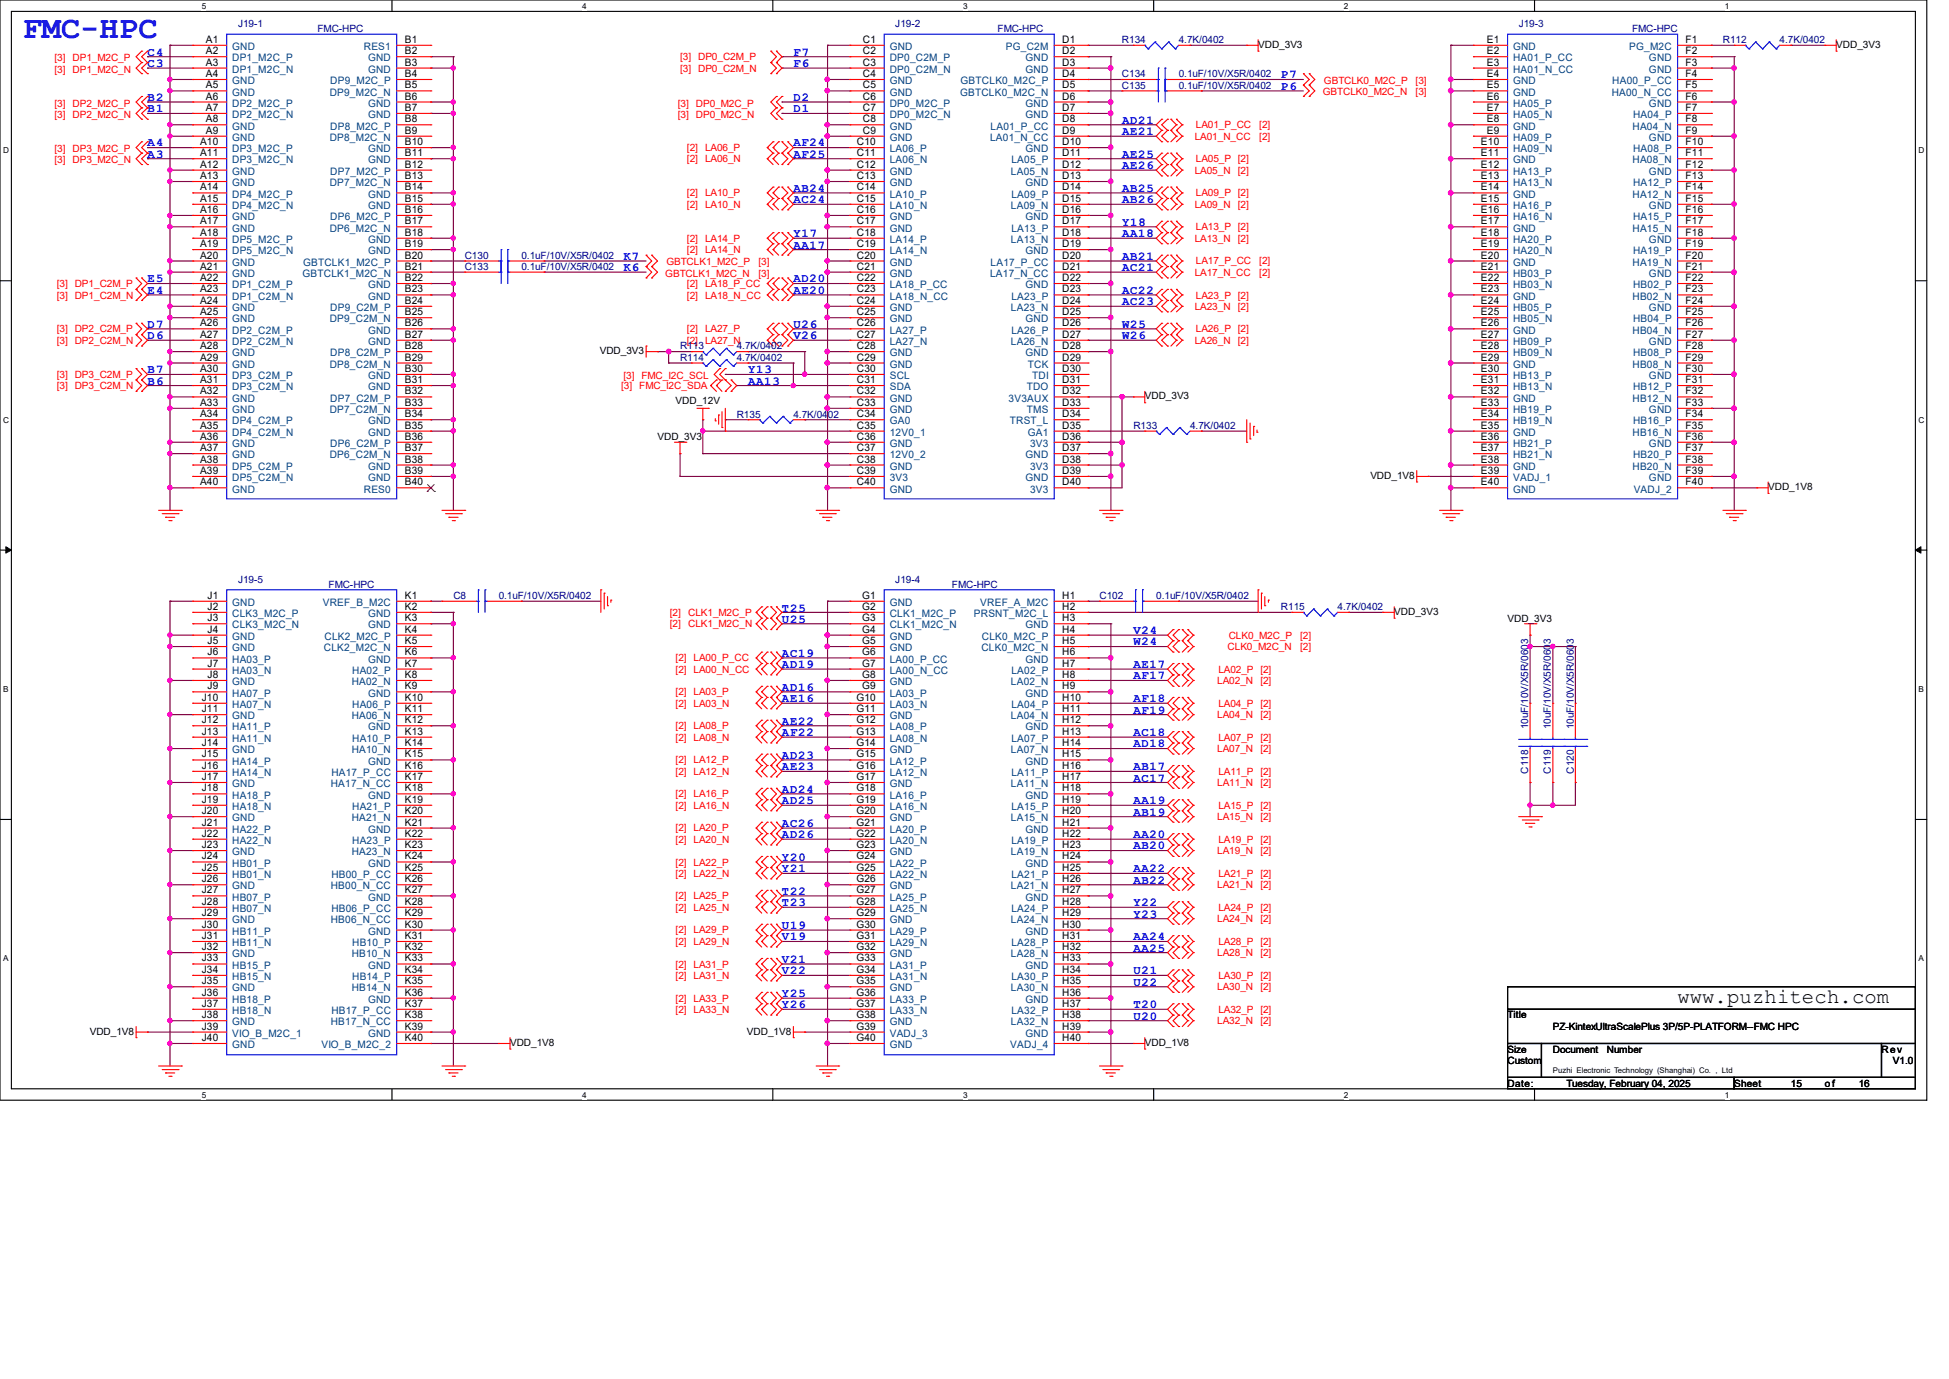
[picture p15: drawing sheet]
<svg xmlns="http://www.w3.org/2000/svg" width="297mm" height="210mm" viewBox="0 0 297 210" stroke-linecap="round" stroke-linejoin="round" font-family="sans-serif">
<defs><g id="words">
<text font-size="4.9" fill="#00f" x="3.5" y="5.8">FMC-HPC</text>
<text font-size="3.1" x="255.7" y="152.8">www.puzhitech.com</text>
<g font-size="1.9" fill="#00f">
<text x="22.5" y="8.5">C4</text>
<text x="22.5" y="10.2">C3</text>
<text x="120.9" y="8.5">F7</text>
<text x="120.9" y="10.2">F6</text>
<text x="195.2" y="11.9">P7</text>
<text x="22.5" y="15.4">B2</text>
<text x="22.5" y="17.1">B1</text>
<text x="120.9" y="15.4">D2</text>
<text x="120.9" y="17.1">D1</text>
<text x="195.2" y="13.7">P6</text>
<text x="22.5" y="22.3">A4</text>
<text x="120.9" y="22.3">AF24</text>
<text x="171" y="18.8">AD21</text>
<text x="171" y="20.6">AE21</text>
<text x="22.5" y="24">A3</text>
<text x="120.9" y="24">AF25</text>
<text x="120.9" y="29.2">AB24</text>
<text x="171" y="25.7">AE26</text>
<text x="171" y="24">AE25</text>
<text x="171" y="29.2">AB25</text>
<text x="120.9" y="30.9">AC24</text>
<text x="171" y="30.9">AB26</text>
<text x="171" y="34.4">Y18</text>
<text x="95" y="39.6">K7</text>
<text x="95" y="41.3">K6</text>
<text x="120.9" y="36.1">Y17</text>
<text x="120.9" y="37.8">AA17</text>
<text x="171" y="36.1">AA18</text>
<text x="171" y="39.6">AB21</text>
<text x="171" y="41.3">AC21</text>
<text x="22.5" y="43">E5</text>
<text x="22.5" y="44.7">E4</text>
<text x="120.9" y="43">AD20</text>
<text x="120.9" y="44.7">AE20</text>
<text x="171" y="44.7">AC22</text>
<text x="171" y="46.5">AC23</text>
<text x="22.5" y="50">D7</text>
<text x="22.5" y="51.6">D6</text>
<text x="120.9" y="50">U26</text>
<text x="120.9" y="51.6">V26</text>
<text x="171" y="50">W25</text>
<text x="171" y="51.6">W26</text>
<text x="22.5" y="56.9">B7</text>
<text x="22.5" y="58.6">B6</text>
<text x="114" y="56.9">Y13</text>
<text x="114" y="58.6">AA13</text>
<text x="119.2" y="93.1">T25</text>
<text x="119.2" y="94.8">U25</text>
<text x="119.2" y="100">AC19</text>
<text x="119.2" y="101.8">AD19</text>
<text x="172.7" y="96.6">V24</text>
<text x="172.7" y="98.3">W24</text>
<text x="172.7" y="101.8">AE17</text>
<text x="119.2" y="105.2">AD16</text>
<text x="119.2" y="106.9">AE16</text>
<text x="172.7" y="103.5">AF17</text>
<text x="172.7" y="106.9">AF18</text>
<text x="119.2" y="110.4">AE22</text>
<text x="119.2" y="112.1">AF22</text>
<text x="172.7" y="108.7">AF19</text>
<text x="172.7" y="112.1">AC18</text>
<text x="172.7" y="113.8">AD18</text>
<text x="119.2" y="115.6">AD23</text>
<text x="119.2" y="117.3">AE23</text>
<text x="172.7" y="117.3">AB17</text>
<text x="172.7" y="119">AC17</text>
<text x="119.2" y="120.7">AD24</text>
<text x="119.2" y="122.5">AD25</text>
<text x="119.2" y="125.9">AC26</text>
<text x="172.7" y="122.5">AA19</text>
<text x="172.7" y="124.2">AB19</text>
<text x="119.2" y="127.7">AD26</text>
<text x="119.2" y="131.1">Y20</text>
<text x="172.7" y="127.7">AA20</text>
<text x="172.7" y="129.4">AB20</text>
<text x="119.2" y="132.8">Y21</text>
<text x="119.2" y="136.3">T22</text>
<text x="172.7" y="132.8">AA22</text>
<text x="172.7" y="134.6">AB22</text>
<text x="119.2" y="138">T23</text>
<text x="119.2" y="141.5">U19</text>
<text x="119.2" y="143.2">V19</text>
<text x="172.7" y="138">Y22</text>
<text x="172.7" y="139.7">Y23</text>
<text x="172.7" y="143.2">AA24</text>
<text x="119.2" y="148.4">V22</text>
<text x="119.2" y="146.6">V21</text>
<text x="172.7" y="144.9">AA25</text>
<text x="172.7" y="148.4">U21</text>
<text x="119.2" y="151.8">Y25</text>
<text x="119.2" y="153.6">Y26</text>
<text x="172.7" y="150.1">U22</text>
<text x="172.7" y="153.6">T20</text>
<text x="172.7" y="155.3">U20</text>
</g>
<g font-size="1.6">
<text x="31.4" y="8.3">A2</text>
<text x="31.4" y="10">A3</text>
<text x="31.4" y="6.5">A1</text>
<text x="31.4" y="11.7">A4</text>
<text x="61.7" y="6.5">B1</text>
<text x="61.7" y="11.7">B4</text>
<text x="61.7" y="8.3">B2</text>
<text x="61.7" y="10">B3</text>
<text x="131.5" y="6.5">C1</text>
<text x="131.5" y="8.3">C2</text>
<text x="131.5" y="10">C3</text>
<text x="131.5" y="11.7">C4</text>
<text x="161.9" y="6.5">D1</text>
<text x="161.9" y="8.3">D2</text>
<text x="161.9" y="10">D3</text>
<text x="161.9" y="11.7">D4</text>
<text x="226.6" y="8.3">E2</text>
<text x="226.6" y="10">E3</text>
<text x="226.6" y="6.5">E1</text>
<text x="226.6" y="11.7">E4</text>
<text x="256.9" y="6.5">F1</text>
<text x="256.9" y="11.7">F4</text>
<text x="256.9" y="8.3">F2</text>
<text x="256.9" y="10">F3</text>
<text x="31.4" y="15.2">A6</text>
<text x="31.4" y="16.9">A7</text>
<text x="31.4" y="13.5">A5</text>
<text x="61.7" y="13.5">B5</text>
<text x="61.7" y="15.2">B6</text>
<text x="61.7" y="16.9">B7</text>
<text x="131.5" y="13.5">C5</text>
<text x="131.5" y="15.2">C6</text>
<text x="131.5" y="16.9">C7</text>
<text x="161.9" y="13.5">D5</text>
<text x="161.9" y="15.2">D6</text>
<text x="161.9" y="16.9">D7</text>
<text x="226.6" y="15.2">E6</text>
<text x="226.6" y="16.9">E7</text>
<text x="226.6" y="13.5">E5</text>
<text x="256.9" y="13.5">F5</text>
<text x="256.9" y="16.9">F7</text>
<text x="256.9" y="15.2">F6</text>
<text x="30.5" y="22.1">A10</text>
<text x="30.5" y="23.8">A11</text>
<text x="31.4" y="18.6">A8</text>
<text x="31.4" y="20.4">A9</text>
<text x="61.7" y="18.6">B8</text>
<text x="61.7" y="20.4">B9</text>
<text x="61.7" y="22.1">B10</text>
<text x="61.7" y="23.8">B11</text>
<text x="130.6" y="22.1">C10</text>
<text x="130.6" y="23.8">C11</text>
<text x="131.5" y="18.6">C8</text>
<text x="131.5" y="20.4">C9</text>
<text x="161.9" y="18.6">D8</text>
<text x="161.9" y="20.4">D9</text>
<text x="161.9" y="22.1">D10</text>
<text x="161.9" y="23.8">D11</text>
<text x="225.7" y="22.1">E10</text>
<text x="225.7" y="23.8">E11</text>
<text x="226.6" y="20.4">E9</text>
<text x="226.6" y="18.6">E8</text>
<text x="256.9" y="18.6">F8</text>
<text x="256.9" y="22.1">F10</text>
<text x="256.9" y="23.8">F11</text>
<text x="256.9" y="20.4">F9</text>
<text x="30.5" y="29">A14</text>
<text x="30.5" y="25.5">A12</text>
<text x="30.5" y="27.3">A13</text>
<text x="61.7" y="25.5">B12</text>
<text x="61.7" y="27.3">B13</text>
<text x="61.7" y="29">B14</text>
<text x="130.6" y="25.5">C12</text>
<text x="130.6" y="27.3">C13</text>
<text x="130.6" y="29">C14</text>
<text x="161.9" y="25.5">D12</text>
<text x="161.9" y="27.3">D13</text>
<text x="161.9" y="29">D14</text>
<text x="225.7" y="25.5">E12</text>
<text x="225.7" y="27.3">E13</text>
<text x="225.7" y="29">E14</text>
<text x="256.9" y="27.3">F13</text>
<text x="256.9" y="29">F14</text>
<text x="256.9" y="25.5">F12</text>
<text x="30.5" y="30.7">A15</text>
<text x="30.5" y="35.9">A18</text>
<text x="30.5" y="32.4">A16</text>
<text x="30.5" y="34.2">A17</text>
<text x="61.7" y="32.4">B16</text>
<text x="61.7" y="34.2">B17</text>
<text x="61.7" y="30.7">B15</text>
<text x="61.7" y="35.9">B18</text>
<text x="130.6" y="30.7">C15</text>
<text x="130.6" y="32.4">C16</text>
<text x="130.6" y="34.2">C17</text>
<text x="130.6" y="35.9">C18</text>
<text x="161.9" y="30.7">D15</text>
<text x="161.9" y="32.4">D16</text>
<text x="161.9" y="34.2">D17</text>
<text x="161.9" y="35.9">D18</text>
<text x="225.7" y="30.7">E15</text>
<text x="225.7" y="32.4">E16</text>
<text x="225.7" y="35.9">E18</text>
<text x="225.7" y="34.2">E17</text>
<text x="256.9" y="32.4">F16</text>
<text x="256.9" y="34.2">F17</text>
<text x="256.9" y="30.7">F15</text>
<text x="256.9" y="35.9">F18</text>
<text x="30.5" y="37.6">A19</text>
<text x="30.5" y="39.4">A20</text>
<text x="30.5" y="41.1">A21</text>
<text x="61.7" y="39.4">B20</text>
<text x="61.7" y="41.1">B21</text>
<text x="61.7" y="37.6">B19</text>
<text x="130.6" y="37.6">C19</text>
<text x="130.6" y="39.4">C20</text>
<text x="130.6" y="41.1">C21</text>
<text x="161.9" y="37.6">D19</text>
<text x="161.9" y="39.4">D20</text>
<text x="161.9" y="41.1">D21</text>
<text x="225.7" y="37.6">E19</text>
<text x="225.7" y="41.1">E21</text>
<text x="225.7" y="39.4">E20</text>
<text x="256.9" y="37.6">F19</text>
<text x="256.9" y="39.4">F20</text>
<text x="256.9" y="41.1">F21</text>
<text x="30.5" y="42.8">A22</text>
<text x="30.5" y="44.5">A23</text>
<text x="30.5" y="46.3">A24</text>
<text x="61.7" y="46.3">B24</text>
<text x="61.7" y="42.8">B22</text>
<text x="61.7" y="44.5">B23</text>
<text x="130.6" y="42.8">C22</text>
<text x="130.6" y="44.5">C23</text>
<text x="130.6" y="46.3">C24</text>
<text x="161.9" y="42.8">D22</text>
<text x="161.9" y="44.5">D23</text>
<text x="161.9" y="46.3">D24</text>
<text x="225.7" y="42.8">E22</text>
<text x="225.7" y="46.3">E24</text>
<text x="225.7" y="44.5">E23</text>
<text x="256.9" y="42.8">F22</text>
<text x="256.9" y="44.5">F23</text>
<text x="256.9" y="46.3">F24</text>
<text x="30.5" y="49.7">A26</text>
<text x="30.5" y="51.4">A27</text>
<text x="30.5" y="48">A25</text>
<text x="30.5" y="53.2">A28</text>
<text x="61.7" y="48">B25</text>
<text x="61.7" y="53.2">B28</text>
<text x="61.7" y="49.7">B26</text>
<text x="61.7" y="51.4">B27</text>
<text x="130.6" y="48">C25</text>
<text x="130.6" y="49.7">C26</text>
<text x="130.6" y="51.4">C27</text>
<text x="130.6" y="53.2">C28</text>
<text x="161.9" y="48">D25</text>
<text x="161.9" y="49.7">D26</text>
<text x="161.9" y="51.4">D27</text>
<text x="161.9" y="53.2">D28</text>
<text x="225.7" y="48">E25</text>
<text x="225.7" y="51.4">E27</text>
<text x="225.7" y="53.2">E28</text>
<text x="225.7" y="49.7">E26</text>
<text x="256.9" y="48">F25</text>
<text x="256.9" y="49.7">F26</text>
<text x="256.9" y="53.2">F28</text>
<text x="256.9" y="51.4">F27</text>
<text x="30.5" y="56.6">A30</text>
<text x="30.5" y="58.3">A31</text>
<text x="30.5" y="54.9">A29</text>
<text x="61.7" y="54.9">B29</text>
<text x="61.7" y="56.6">B30</text>
<text x="61.7" y="58.3">B31</text>
<text x="130.6" y="54.9">C29</text>
<text x="130.6" y="56.6">C30</text>
<text x="130.6" y="58.3">C31</text>
<text x="161.9" y="54.9">D29</text>
<text x="161.9" y="56.6">D30</text>
<text x="161.9" y="58.3">D31</text>
<text x="225.7" y="56.6">E30</text>
<text x="225.7" y="58.3">E31</text>
<text x="225.7" y="54.9">E29</text>
<text x="256.9" y="54.9">F29</text>
<text x="256.9" y="58.3">F31</text>
<text x="256.9" y="56.6">F30</text>
<text x="30.5" y="63.5">A34</text>
<text x="30.5" y="65.3">A35</text>
<text x="30.5" y="60.1">A32</text>
<text x="30.5" y="61.8">A33</text>
<text x="61.7" y="60.1">B32</text>
<text x="61.7" y="61.8">B33</text>
<text x="61.7" y="63.5">B34</text>
<text x="61.7" y="65.3">B35</text>
<text x="130.6" y="60.1">C32</text>
<text x="130.6" y="61.8">C33</text>
<text x="130.6" y="63.5">C34</text>
<text x="130.6" y="65.3">C35</text>
<text x="161.9" y="60.1">D32</text>
<text x="161.9" y="61.8">D33</text>
<text x="161.9" y="63.5">D34</text>
<text x="161.9" y="65.3">D35</text>
<text x="225.7" y="61.8">E33</text>
<text x="225.7" y="63.5">E34</text>
<text x="225.7" y="60.1">E32</text>
<text x="225.7" y="65.3">E35</text>
<text x="256.9" y="60.1">F32</text>
<text x="256.9" y="63.5">F34</text>
<text x="256.9" y="65.3">F35</text>
<text x="256.9" y="61.8">F33</text>
<text x="30.5" y="70.4">A38</text>
<text x="30.5" y="67">A36</text>
<text x="30.5" y="68.7">A37</text>
<text x="61.7" y="67">B36</text>
<text x="61.7" y="68.7">B37</text>
<text x="61.7" y="70.4">B38</text>
<text x="130.6" y="67">C36</text>
<text x="130.6" y="68.7">C37</text>
<text x="130.6" y="70.4">C38</text>
<text x="161.9" y="67">D36</text>
<text x="161.9" y="68.7">D37</text>
<text x="161.9" y="70.4">D38</text>
<text x="225.7" y="67">E36</text>
<text x="225.7" y="68.7">E37</text>
<text x="225.7" y="70.4">E38</text>
<text x="256.9" y="68.7">F37</text>
<text x="256.9" y="70.4">F38</text>
<text x="256.9" y="67">F36</text>
<text x="30.5" y="72.2">A39</text>
<text x="30.5" y="73.9">A40</text>
<text x="61.7" y="73.9">B40</text>
<text x="61.7" y="72.2">B39</text>
<text x="130.6" y="72.2">C39</text>
<text x="130.6" y="73.9">C40</text>
<text x="161.9" y="72.2">D39</text>
<text x="161.9" y="73.9">D40</text>
<text x="225.7" y="72.2">E39</text>
<text x="225.7" y="73.9">E40</text>
<text x="256.9" y="73.9">F40</text>
<text x="256.9" y="72.2">F39</text>
<text x="31.6" y="92.9">J2</text>
<text x="31.6" y="94.6">J3</text>
<text x="31.6" y="91.2">J1</text>
<text x="61.7" y="91.2">K1</text>
<text x="61.7" y="92.9">K2</text>
<text x="61.7" y="94.6">K3</text>
<text x="131.4" y="91.2">G1</text>
<text x="131.4" y="92.9">G2</text>
<text x="131.4" y="94.6">G3</text>
<text x="161.9" y="91.2">H1</text>
<text x="161.9" y="92.9">H2</text>
<text x="161.9" y="94.6">H3</text>
<text x="31.6" y="99.8">J6</text>
<text x="31.6" y="101.5">J7</text>
<text x="31.6" y="96.3">J4</text>
<text x="31.6" y="98.1">J5</text>
<text x="61.7" y="96.3">K4</text>
<text x="61.7" y="98.1">K5</text>
<text x="61.7" y="101.5">K7</text>
<text x="61.7" y="99.8">K6</text>
<text x="131.4" y="96.3">G4</text>
<text x="131.4" y="98.1">G5</text>
<text x="131.4" y="99.8">G6</text>
<text x="131.4" y="101.5">G7</text>
<text x="161.9" y="96.3">H4</text>
<text x="161.9" y="98.1">H5</text>
<text x="161.9" y="99.8">H6</text>
<text x="161.9" y="101.5">H7</text>
<text x="30.7" y="106.7">J10</text>
<text x="31.6" y="105">J9</text>
<text x="31.6" y="103.2">J8</text>
<text x="61.7" y="103.2">K8</text>
<text x="61.7" y="106.7">K10</text>
<text x="61.7" y="105">K9</text>
<text x="130.5" y="106.7">G10</text>
<text x="131.4" y="103.2">G8</text>
<text x="131.4" y="105">G9</text>
<text x="161.9" y="103.2">H8</text>
<text x="161.9" y="105">H9</text>
<text x="161.9" y="106.7">H10</text>
<text x="30.7" y="110.1">J12</text>
<text x="30.7" y="111.9">J13</text>
<text x="30.7" y="108.5">J11</text>
<text x="30.7" y="113.6">J14</text>
<text x="61.7" y="108.5">K11</text>
<text x="61.7" y="111.9">K13</text>
<text x="61.7" y="113.6">K14</text>
<text x="61.7" y="110.1">K12</text>
<text x="130.5" y="108.5">G11</text>
<text x="130.5" y="110.1">G12</text>
<text x="130.5" y="111.9">G13</text>
<text x="130.5" y="113.6">G14</text>
<text x="161.9" y="108.5">H11</text>
<text x="161.9" y="110.1">H12</text>
<text x="161.9" y="111.9">H13</text>
<text x="161.9" y="113.6">H14</text>
<text x="30.7" y="115.4">J15</text>
<text x="30.7" y="117.1">J16</text>
<text x="30.7" y="118.8">J17</text>
<text x="61.7" y="117.1">K16</text>
<text x="61.7" y="118.8">K17</text>
<text x="61.7" y="115.4">K15</text>
<text x="130.5" y="115.4">G15</text>
<text x="130.5" y="117.1">G16</text>
<text x="130.5" y="118.8">G17</text>
<text x="161.9" y="115.4">H15</text>
<text x="161.9" y="117.1">H16</text>
<text x="161.9" y="118.8">H17</text>
<text x="30.7" y="120.5">J18</text>
<text x="30.7" y="122.3">J19</text>
<text x="30.7" y="125.7">J21</text>
<text x="30.7" y="124">J20</text>
<text x="61.7" y="122.3">K19</text>
<text x="61.7" y="124">K20</text>
<text x="61.7" y="120.5">K18</text>
<text x="61.7" y="125.7">K21</text>
<text x="130.5" y="120.5">G18</text>
<text x="130.5" y="122.3">G19</text>
<text x="130.5" y="124">G20</text>
<text x="130.5" y="125.7">G21</text>
<text x="161.9" y="120.5">H18</text>
<text x="161.9" y="122.3">H19</text>
<text x="161.9" y="124">H20</text>
<text x="161.9" y="125.7">H21</text>
<text x="30.7" y="127.4">J22</text>
<text x="30.7" y="130.9">J24</text>
<text x="30.7" y="129.2">J23</text>
<text x="61.7" y="127.4">K22</text>
<text x="61.7" y="129.2">K23</text>
<text x="61.7" y="130.9">K24</text>
<text x="130.5" y="127.4">G22</text>
<text x="130.5" y="129.2">G23</text>
<text x="130.5" y="130.9">G24</text>
<text x="161.9" y="127.4">H22</text>
<text x="161.9" y="129.2">H23</text>
<text x="161.9" y="130.9">H24</text>
<text x="30.7" y="132.6">J25</text>
<text x="30.7" y="136.1">J27</text>
<text x="30.7" y="137.8">J28</text>
<text x="30.7" y="134.4">J26</text>
<text x="61.7" y="132.6">K25</text>
<text x="61.7" y="134.4">K26</text>
<text x="61.7" y="137.8">K28</text>
<text x="61.7" y="136.1">K27</text>
<text x="130.5" y="132.6">G25</text>
<text x="130.5" y="134.4">G26</text>
<text x="130.5" y="136.1">G27</text>
<text x="130.5" y="137.8">G28</text>
<text x="161.9" y="132.6">H25</text>
<text x="161.9" y="134.4">H26</text>
<text x="161.9" y="136.1">H27</text>
<text x="161.9" y="137.8">H28</text>
<text x="30.7" y="141.3">J30</text>
<text x="30.7" y="143">J31</text>
<text x="30.7" y="139.5">J29</text>
<text x="61.7" y="139.5">K29</text>
<text x="61.7" y="143">K31</text>
<text x="61.7" y="141.3">K30</text>
<text x="130.5" y="139.5">G29</text>
<text x="130.5" y="141.3">G30</text>
<text x="130.5" y="143">G31</text>
<text x="161.9" y="139.5">H29</text>
<text x="161.9" y="141.3">H30</text>
<text x="161.9" y="143">H31</text>
<text x="30.7" y="146.4">J33</text>
<text x="30.7" y="148.2">J34</text>
<text x="30.7" y="144.7">J32</text>
<text x="30.7" y="149.9">J35</text>
<text x="61.7" y="144.7">K32</text>
<text x="61.7" y="148.2">K34</text>
<text x="61.7" y="149.9">K35</text>
<text x="61.7" y="146.4">K33</text>
<text x="130.5" y="144.7">G32</text>
<text x="130.5" y="146.4">G33</text>
<text x="130.5" y="148.2">G34</text>
<text x="130.5" y="149.9">G35</text>
<text x="161.9" y="144.7">H32</text>
<text x="161.9" y="146.4">H33</text>
<text x="161.9" y="148.2">H34</text>
<text x="161.9" y="149.9">H35</text>
<text x="30.7" y="151.6">J36</text>
<text x="30.7" y="153.3">J37</text>
<text x="30.7" y="155.1">J38</text>
<text x="61.7" y="153.3">K37</text>
<text x="61.7" y="155.1">K38</text>
<text x="61.7" y="151.6">K36</text>
<text x="130.5" y="151.6">G36</text>
<text x="130.5" y="153.3">G37</text>
<text x="130.5" y="155.1">G38</text>
<text x="161.9" y="151.6">H36</text>
<text x="161.9" y="153.3">H37</text>
<text x="161.9" y="155.1">H38</text>
<text x="30.7" y="156.8">J39</text>
<text x="30.7" y="158.5">J40</text>
<text x="61.7" y="158.5">K40</text>
<text x="61.7" y="156.8">K39</text>
<text x="130.5" y="156.8">G39</text>
<text x="130.5" y="158.5">G40</text>
<text x="161.9" y="156.8">H39</text>
<text x="161.9" y="158.5">H40</text>
</g>
<g font-size="1.6" fill="#004080">
<text x="35.4" y="9.4">DP1_M2C_P</text>
<text x="35.4" y="11.1">DP1_M2C_N</text>
<text x="35.4" y="7.6">GND</text>
<text x="55.5" y="7.6">RES1</text>
<text x="56.1" y="9.4">GND</text>
<text x="56.1" y="11.1">GND</text>
<text x="135.6" y="7.6">GND</text>
<text x="135.6" y="9.4">DP0_C2M_P</text>
<text x="135.6" y="11.1">DP0_C2M_N</text>
<text x="153.3" y="7.6">PG_C2M</text>
<text x="156.3" y="9.4">GND</text>
<text x="156.3" y="11.1">GND</text>
<text x="230.6" y="9.4">HA01_P_CC</text>
<text x="230.6" y="11.1">HA01_N_CC</text>
<text x="230.6" y="7.6">GND</text>
<text x="248.3" y="7.6">PG_M2C</text>
<text x="251.3" y="9.4">GND</text>
<text x="251.3" y="11.1">GND</text>
<text x="35.4" y="16.3">DP2_M2C_P</text>
<text x="35.4" y="18">DP2_M2C_N</text>
<text x="35.4" y="12.8">GND</text>
<text x="35.4" y="14.6">GND</text>
<text x="50.2" y="14.6">DP9_M2C_N</text>
<text x="50.3" y="12.8">DP9_M2C_P</text>
<text x="56.1" y="16.3">GND</text>
<text x="56.1" y="18">GND</text>
<text x="135.6" y="12.8">GND</text>
<text x="135.6" y="14.6">GND</text>
<text x="135.6" y="16.3">DP0_M2C_P</text>
<text x="135.6" y="18">DP0_M2C_N</text>
<text x="146.3" y="14.6">GBTCLK0_M2C_N</text>
<text x="146.4" y="12.8">GBTCLK0_M2C_P</text>
<text x="156.3" y="16.3">GND</text>
<text x="156.3" y="18">GND</text>
<text x="230.6" y="16.3">HA05_P</text>
<text x="230.6" y="18">HA05_N</text>
<text x="230.6" y="12.8">GND</text>
<text x="230.6" y="14.6">GND</text>
<text x="245.6" y="14.6">HA00_N_CC</text>
<text x="245.7" y="12.8">HA00_P_CC</text>
<text x="248.9" y="18">HA04_P</text>
<text x="251.3" y="16.3">GND</text>
<text x="35.4" y="23.2">DP3_M2C_P</text>
<text x="35.4" y="19.7">GND</text>
<text x="35.4" y="21.5">GND</text>
<text x="50.2" y="21.5">DP8_M2C_N</text>
<text x="50.3" y="19.7">DP8_M2C_P</text>
<text x="56.1" y="23.2">GND</text>
<text x="135.6" y="19.7">GND</text>
<text x="135.6" y="21.5">GND</text>
<text x="135.6" y="23.2">LA06_P</text>
<text x="150.9" y="21.5">LA01_N_CC</text>
<text x="151" y="19.7">LA01_P_CC</text>
<text x="156.3" y="23.2">GND</text>
<text x="230.6" y="21.5">HA09_P</text>
<text x="230.6" y="23.2">HA09_N</text>
<text x="230.6" y="19.7">GND</text>
<text x="248.8" y="19.7">HA04_N</text>
<text x="248.9" y="23.2">HA08_P</text>
<text x="251.3" y="21.5">GND</text>
<text x="35.4" y="24.9">DP3_M2C_N</text>
<text x="35.4" y="26.6">GND</text>
<text x="35.4" y="28.4">GND</text>
<text x="50.2" y="28.4">DP7_M2C_N</text>
<text x="50.3" y="26.6">DP7_M2C_P</text>
<text x="56.1" y="24.9">GND</text>
<text x="135.6" y="24.9">LA06_N</text>
<text x="135.6" y="26.6">GND</text>
<text x="135.6" y="28.4">GND</text>
<text x="154.1" y="26.6">LA05_N</text>
<text x="154.1" y="24.9">LA05_P</text>
<text x="156.3" y="28.4">GND</text>
<text x="230.6" y="26.6">HA13_P</text>
<text x="230.6" y="28.4">HA13_N</text>
<text x="230.6" y="24.9">GND</text>
<text x="248.8" y="24.9">HA08_N</text>
<text x="248.9" y="28.4">HA12_P</text>
<text x="251.3" y="26.6">GND</text>
<text x="35.4" y="30.1">DP4_M2C_P</text>
<text x="35.4" y="31.8">DP4_M2C_N</text>
<text x="35.4" y="33.5">GND</text>
<text x="35.4" y="35.3">GND</text>
<text x="50.2" y="35.3">DP6_M2C_N</text>
<text x="50.3" y="33.5">DP6_M2C_P</text>
<text x="56.1" y="30.1">GND</text>
<text x="56.1" y="31.8">GND</text>
<text x="135.6" y="30.1">LA10_P</text>
<text x="135.6" y="31.8">LA10_N</text>
<text x="135.6" y="33.5">GND</text>
<text x="135.6" y="35.3">GND</text>
<text x="154.1" y="31.8">LA09_N</text>
<text x="154.1" y="30.1">LA09_P</text>
<text x="154.1" y="35.3">LA13_P</text>
<text x="156.3" y="33.5">GND</text>
<text x="230.6" y="31.8">HA16_P</text>
<text x="230.6" y="33.5">HA16_N</text>
<text x="230.6" y="30.1">GND</text>
<text x="230.6" y="35.3">GND</text>
<text x="248.8" y="30.1">HA12_N</text>
<text x="248.8" y="35.3">HA15_N</text>
<text x="248.9" y="33.5">HA15_P</text>
<text x="251.3" y="31.8">GND</text>
<text x="35.4" y="37">DP5_M2C_P</text>
<text x="35.4" y="38.7">DP5_M2C_N</text>
<text x="35.4" y="40.5">GND</text>
<text x="46.2" y="40.5">GBTCLK1_M2C_P</text>
<text x="56.1" y="37">GND</text>
<text x="56.1" y="38.7">GND</text>
<text x="135.6" y="37">LA14_P</text>
<text x="135.6" y="38.7">LA14_N</text>
<text x="135.6" y="40.5">GND</text>
<text x="151" y="40.5">LA17_P_CC</text>
<text x="154.1" y="37">LA13_N</text>
<text x="156.3" y="38.7">GND</text>
<text x="230.6" y="37">HA20_P</text>
<text x="230.6" y="38.7">HA20_N</text>
<text x="230.6" y="40.5">GND</text>
<text x="248.8" y="40.5">HA19_N</text>
<text x="248.9" y="38.7">HA19_P</text>
<text x="251.3" y="37">GND</text>
<text x="35.4" y="43.9">DP1_C2M_P</text>
<text x="35.4" y="45.6">DP1_C2M_N</text>
<text x="35.4" y="42.2">GND</text>
<text x="35.4" y="47.4">GND</text>
<text x="46.1" y="42.2">GBTCLK1_M2C_N</text>
<text x="50.3" y="47.4">DP9_C2M_P</text>
<text x="56.1" y="43.9">GND</text>
<text x="56.1" y="45.6">GND</text>
<text x="135.6" y="42.2">GND</text>
<text x="135.6" y="43.9">LA18_P_CC</text>
<text x="135.6" y="45.6">LA18_N_CC</text>
<text x="135.6" y="47.4">GND</text>
<text x="150.9" y="42.2">LA17_N_CC</text>
<text x="154.1" y="47.4">LA23_N</text>
<text x="154.1" y="45.6">LA23_P</text>
<text x="156.3" y="43.9">GND</text>
<text x="230.6" y="42.2">HB03_P</text>
<text x="230.6" y="43.9">HB03_N</text>
<text x="230.6" y="47.4">HB05_P</text>
<text x="230.6" y="45.6">GND</text>
<text x="248.8" y="45.6">HB02_N</text>
<text x="248.9" y="43.9">HB02_P</text>
<text x="251.3" y="42.2">GND</text>
<text x="251.3" y="47.4">GND</text>
<text x="35.4" y="50.8">DP2_C2M_P</text>
<text x="35.4" y="52.5">DP2_C2M_N</text>
<text x="35.4" y="49.1">GND</text>
<text x="50.2" y="49.1">DP9_C2M_N</text>
<text x="56.1" y="50.8">GND</text>
<text x="56.1" y="52.5">GND</text>
<text x="135.6" y="49.1">GND</text>
<text x="135.6" y="50.8">LA27_P</text>
<text x="135.6" y="52.5">LA27_N</text>
<text x="154.1" y="52.5">LA26_N</text>
<text x="154.1" y="50.8">LA26_P</text>
<text x="156.3" y="49.1">GND</text>
<text x="230.6" y="49.1">HB05_N</text>
<text x="230.6" y="52.5">HB09_P</text>
<text x="230.6" y="50.8">GND</text>
<text x="248.8" y="50.8">HB04_N</text>
<text x="248.9" y="49.1">HB04_P</text>
<text x="251.3" y="52.5">GND</text>
<text x="35.4" y="57.7">DP3_C2M_P</text>
<text x="35.4" y="59.4">DP3_C2M_N</text>
<text x="35.4" y="54.3">GND</text>
<text x="35.4" y="56">GND</text>
<text x="50.2" y="56">DP8_C2M_N</text>
<text x="50.3" y="54.3">DP8_C2M_P</text>
<text x="56.1" y="57.7">GND</text>
<text x="56.1" y="59.4">GND</text>
<text x="135.6" y="54.3">GND</text>
<text x="135.6" y="56">GND</text>
<text x="135.6" y="57.7">SCL</text>
<text x="135.6" y="59.4">SDA</text>
<text x="156.3" y="54.3">GND</text>
<text x="156.5" y="59.4">TDO</text>
<text x="156.6" y="56">TCK</text>
<text x="157.3" y="57.7">TDI</text>
<text x="230.6" y="54.3">HB09_N</text>
<text x="230.6" y="57.7">HB13_P</text>
<text x="230.6" y="59.4">HB13_N</text>
<text x="230.6" y="56">GND</text>
<text x="248.8" y="56">HB08_N</text>
<text x="248.9" y="54.3">HB08_P</text>
<text x="248.9" y="59.4">HB12_P</text>
<text x="251.3" y="57.7">GND</text>
<text x="35.4" y="64.6">DP4_C2M_P</text>
<text x="35.4" y="61.2">GND</text>
<text x="35.4" y="62.9">GND</text>
<text x="50.2" y="62.9">DP7_C2M_N</text>
<text x="50.3" y="61.2">DP7_C2M_P</text>
<text x="56.1" y="64.6">GND</text>
<text x="135.6" y="61.2">GND</text>
<text x="135.6" y="62.9">GND</text>
<text x="135.6" y="64.6">GA0</text>
<text x="153.7" y="61.2">3V3AUX</text>
<text x="153.9" y="64.6">TRST_L</text>
<text x="156.5" y="62.9">TMS</text>
<text x="230.6" y="62.9">HB19_P</text>
<text x="230.6" y="64.6">HB19_N</text>
<text x="230.6" y="61.2">GND</text>
<text x="248.8" y="61.2">HB12_N</text>
<text x="248.9" y="64.6">HB16_P</text>
<text x="251.3" y="62.9">GND</text>
<text x="35.4" y="66.4">DP4_C2M_N</text>
<text x="35.4" y="71.5">DP5_C2M_P</text>
<text x="35.4" y="68.1">GND</text>
<text x="35.4" y="69.8">GND</text>
<text x="50.2" y="69.8">DP6_C2M_N</text>
<text x="50.3" y="68.1">DP6_C2M_P</text>
<text x="56.1" y="66.4">GND</text>
<text x="56.1" y="71.5">GND</text>
<text x="135.6" y="66.4">12V0_1</text>
<text x="135.6" y="68.1">GND</text>
<text x="135.6" y="69.8">12V0_2</text>
<text x="135.6" y="71.5">GND</text>
<text x="156.3" y="69.8">GND</text>
<text x="156.6" y="66.4">GA1</text>
<text x="157" y="68.1">3V3</text>
<text x="157" y="71.5">3V3</text>
<text x="230.6" y="68.1">HB21_P</text>
<text x="230.6" y="69.8">HB21_N</text>
<text x="230.6" y="66.4">GND</text>
<text x="230.6" y="71.5">GND</text>
<text x="248.8" y="66.4">HB16_N</text>
<text x="248.8" y="71.5">HB20_N</text>
<text x="248.9" y="69.8">HB20_P</text>
<text x="251.3" y="68.1">GND</text>
<text x="35.4" y="73.3">DP5_C2M_N</text>
<text x="35.4" y="75">GND</text>
<text x="55.5" y="75">RES0</text>
<text x="56.1" y="73.3">GND</text>
<text x="135.6" y="73.3">3V3</text>
<text x="135.6" y="75">GND</text>
<text x="156.3" y="73.3">GND</text>
<text x="157" y="75">3V3</text>
<text x="230.6" y="73.3">VADJ_1</text>
<text x="230.6" y="75">GND</text>
<text x="249" y="75">VADJ_2</text>
<text x="251.3" y="73.3">GND</text>
<text x="35.4" y="94">CLK3_M2C_P</text>
<text x="35.4" y="95.7">CLK3_M2C_N</text>
<text x="35.4" y="92.3">GND</text>
<text x="49.2" y="92.3">VREF_B_M2C</text>
<text x="56.1" y="94">GND</text>
<text x="56.1" y="95.7">GND</text>
<text x="135.6" y="92.3">GND</text>
<text x="135.6" y="94">CLK1_M2C_P</text>
<text x="135.6" y="95.7">CLK1_M2C_N</text>
<text x="148.4" y="94">PRSNT_M2C_L</text>
<text x="149.4" y="92.3">VREF_A_M2C</text>
<text x="156.3" y="95.7">GND</text>
<text x="35.4" y="100.9">HA03_P</text>
<text x="35.4" y="97.4">GND</text>
<text x="35.4" y="99.2">GND</text>
<text x="49.4" y="99.2">CLK2_M2C_N</text>
<text x="49.4" y="97.4">CLK2_M2C_P</text>
<text x="56.1" y="100.9">GND</text>
<text x="135.6" y="97.4">GND</text>
<text x="135.6" y="99.2">GND</text>
<text x="135.6" y="100.9">LA00_P_CC</text>
<text x="149.6" y="99.2">CLK0_M2C_N</text>
<text x="149.6" y="97.4">CLK0_M2C_P</text>
<text x="156.3" y="100.9">GND</text>
<text x="35.4" y="102.6">HA03_N</text>
<text x="35.4" y="106.1">HA07_P</text>
<text x="35.4" y="107.8">HA07_N</text>
<text x="35.4" y="104.3">GND</text>
<text x="53.6" y="104.3">HA02_N</text>
<text x="53.7" y="102.6">HA02_P</text>
<text x="53.7" y="107.8">HA06_P</text>
<text x="56.1" y="106.1">GND</text>
<text x="135.6" y="102.6">LA00_N_CC</text>
<text x="135.6" y="104.3">GND</text>
<text x="135.6" y="106.1">LA03_P</text>
<text x="135.6" y="107.8">LA03_N</text>
<text x="154.1" y="104.3">LA02_N</text>
<text x="154.1" y="102.6">LA02_P</text>
<text x="154.1" y="107.8">LA04_P</text>
<text x="156.3" y="106.1">GND</text>
<text x="35.4" y="111.2">HA11_P</text>
<text x="35.4" y="113">HA11_N</text>
<text x="35.4" y="109.6">GND</text>
<text x="53.6" y="109.6">HA06_N</text>
<text x="53.7" y="113">HA10_P</text>
<text x="56.1" y="111.2">GND</text>
<text x="135.6" y="109.6">GND</text>
<text x="135.6" y="111.2">LA08_P</text>
<text x="135.6" y="113">LA08_N</text>
<text x="154.1" y="109.6">LA04_N</text>
<text x="154.1" y="113">LA07_P</text>
<text x="156.3" y="111.2">GND</text>
<text x="35.4" y="116.5">HA14_P</text>
<text x="35.4" y="118.2">HA14_N</text>
<text x="35.4" y="114.7">GND</text>
<text x="35.4" y="119.9">GND</text>
<text x="50.4" y="119.9">HA17_N_CC</text>
<text x="50.5" y="118.2">HA17_P_CC</text>
<text x="53.6" y="114.7">HA10_N</text>
<text x="56.1" y="116.5">GND</text>
<text x="135.6" y="114.7">GND</text>
<text x="135.6" y="116.5">LA12_P</text>
<text x="135.6" y="118.2">LA12_N</text>
<text x="135.6" y="119.9">GND</text>
<text x="154.1" y="114.7">LA07_N</text>
<text x="154.1" y="119.9">LA11_N</text>
<text x="154.1" y="118.2">LA11_P</text>
<text x="156.3" y="116.5">GND</text>
<text x="35.4" y="121.6">HA18_P</text>
<text x="35.4" y="123.4">HA18_N</text>
<text x="35.4" y="125.1">GND</text>
<text x="53.6" y="125.1">HA21_N</text>
<text x="53.7" y="123.4">HA21_P</text>
<text x="56.1" y="121.6">GND</text>
<text x="135.6" y="121.6">LA16_P</text>
<text x="135.6" y="123.4">LA16_N</text>
<text x="135.6" y="125.1">GND</text>
<text x="154.1" y="125.1">LA15_N</text>
<text x="154.1" y="123.4">LA15_P</text>
<text x="156.3" y="121.6">GND</text>
<text x="35.4" y="126.8">HA22_P</text>
<text x="35.4" y="128.5">HA22_N</text>
<text x="35.4" y="132">HB01_P</text>
<text x="35.4" y="130.3">GND</text>
<text x="53.6" y="130.3">HA23_N</text>
<text x="53.7" y="128.5">HA23_P</text>
<text x="56.1" y="126.8">GND</text>
<text x="56.1" y="132">GND</text>
<text x="135.6" y="126.8">LA20_P</text>
<text x="135.6" y="128.5">LA20_N</text>
<text x="135.6" y="130.3">GND</text>
<text x="135.6" y="132">LA22_P</text>
<text x="154.1" y="130.3">LA19_N</text>
<text x="154.1" y="128.5">LA19_P</text>
<text x="156.3" y="126.8">GND</text>
<text x="156.3" y="132">GND</text>
<text x="35.4" y="133.7">HB01_N</text>
<text x="35.4" y="137.2">HB07_P</text>
<text x="35.4" y="135.5">GND</text>
<text x="50.4" y="135.5">HB00_N_CC</text>
<text x="50.5" y="133.7">HB00_P_CC</text>
<text x="56.1" y="137.2">GND</text>
<text x="135.6" y="133.7">LA22_N</text>
<text x="135.6" y="135.5">GND</text>
<text x="135.6" y="137.2">LA25_P</text>
<text x="154.1" y="135.5">LA21_N</text>
<text x="154.1" y="133.7">LA21_P</text>
<text x="156.3" y="137.2">GND</text>
<text x="35.4" y="138.9">HB07_N</text>
<text x="35.4" y="142.4">HB11_P</text>
<text x="35.4" y="140.6">GND</text>
<text x="50.4" y="140.6">HB06_N_CC</text>
<text x="50.5" y="138.9">HB06_P_CC</text>
<text x="56.1" y="142.4">GND</text>
<text x="135.6" y="138.9">LA25_N</text>
<text x="135.6" y="140.6">GND</text>
<text x="135.6" y="142.4">LA29_P</text>
<text x="154.1" y="140.6">LA24_N</text>
<text x="154.1" y="138.9">LA24_P</text>
<text x="156.3" y="142.4">GND</text>
<text x="35.4" y="144.1">HB11_N</text>
<text x="35.4" y="147.5">HB15_P</text>
<text x="35.4" y="149.3">HB15_N</text>
<text x="35.4" y="145.8">GND</text>
<text x="53.6" y="145.8">HB10_N</text>
<text x="53.7" y="144.1">HB10_P</text>
<text x="53.7" y="149.3">HB14_P</text>
<text x="56.1" y="147.5">GND</text>
<text x="135.6" y="144.1">LA29_N</text>
<text x="135.6" y="145.8">GND</text>
<text x="135.6" y="147.5">LA31_P</text>
<text x="135.6" y="149.3">LA31_N</text>
<text x="154.1" y="145.8">LA28_N</text>
<text x="154.1" y="144.1">LA28_P</text>
<text x="154.1" y="149.3">LA30_P</text>
<text x="156.3" y="147.5">GND</text>
<text x="35.4" y="152.7">HB18_P</text>
<text x="35.4" y="154.4">HB18_N</text>
<text x="35.4" y="151">GND</text>
<text x="50.5" y="154.4">HB17_P_CC</text>
<text x="53.6" y="151">HB14_N</text>
<text x="56.1" y="152.7">GND</text>
<text x="135.6" y="151">GND</text>
<text x="135.6" y="152.7">LA33_P</text>
<text x="135.6" y="154.4">LA33_N</text>
<text x="154.1" y="151">LA30_N</text>
<text x="154.1" y="154.4">LA32_P</text>
<text x="156.3" y="152.7">GND</text>
<text x="35.4" y="157.9">VIO_B_M2C_1</text>
<text x="35.4" y="156.2">GND</text>
<text x="35.4" y="159.6">GND</text>
<text x="49" y="159.6">VIO_B_M2C_2</text>
<text x="50.4" y="156.2">HB17_N_CC</text>
<text x="56.1" y="157.9">GND</text>
<text x="135.6" y="156.2">GND</text>
<text x="135.6" y="157.9">VADJ_3</text>
<text x="135.6" y="159.6">GND</text>
<text x="154" y="159.6">VADJ_4</text>
<text x="154.1" y="156.2">LA32_N</text>
<text x="156.3" y="157.9">GND</text>
</g>
<g font-size="1.5" fill="#000080">
<text x="36.3" y="4.1">J19-1</text>
<text x="48.4" y="4.9">FMC-HPC</text>
<text x="136.4" y="4.1">J19-2</text>
<text x="152" y="4.9">FMC-HPC</text>
<text x="231.4" y="4.1">J19-3</text>
<text x="248.7" y="4.9">FMC-HPC</text>
<text x="171" y="11.8">C134</text>
<text x="171" y="6.6">R134</text>
<text x="179.6" y="11.8">0.1uF/10V/X5R/0402</text>
<text x="179.6" y="6.6">4.7K/0402</text>
<text x="262.5" y="6.6">R112</text>
<text x="271.2" y="6.6">4.7K/0402</text>
<text x="171" y="13.5">C135</text>
<text x="179.6" y="13.5">0.1uF/10V/X5R/0402</text>
<text x="70.8" y="39.4">C130</text>
<text x="70.8" y="41.1">C133</text>
<text x="79.5" y="39.4">0.1uF/10V/X5R/0402</text>
<text x="79.5" y="41.1">0.1uF/10V/X5R/0402</text>
<text x="103.6" y="53.2">R113</text>
<text x="112.3" y="53.2">4.7K/0402</text>
<text x="103.6" y="54.9">R114</text>
<text x="112.3" y="54.9">4.7K/0402</text>
<text x="112.3" y="63.6">R135</text>
<text x="120.9" y="63.6">4.7K/0402</text>
<text x="172.7" y="65.3">R133</text>
<text x="181.4" y="65.3">4.7K/0402</text>
<text x="36.3" y="88.8">J19-5</text>
<text x="50.1" y="89.5">FMC-HPC</text>
<text x="136.4" y="88.8">J19-4</text>
<text x="145.1" y="89.5">FMC-HPC</text>
<text x="69.1" y="91.2">C8</text>
<text x="76" y="91.2">0.1uF/10V/X5R/0402</text>
<text x="167.6" y="91.2">C102</text>
<text x="176.2" y="91.2">0.1uF/10V/X5R/0402</text>
<text x="195.2" y="93">R115</text>
<text x="203.8" y="93">4.7K/0402</text>
<text x="232.9" y="111.1" transform="rotate(-90 232.9 111.1)">10uF/10V/X5R/0603</text>
<text x="236.3" y="111.1" transform="rotate(-90 236.3 111.1)">10uF/10V/X5R/0603</text>
<text x="239.8" y="111.1" transform="rotate(-90 239.8 111.1)">10uF/10V/X5R/0603</text>
<text x="232.9" y="117.8" transform="rotate(-90 232.9 117.8)">C118</text>
<text x="236.3" y="117.8" transform="rotate(-90 236.3 117.8)">C119</text>
<text x="239.8" y="117.8" transform="rotate(-90 239.8 117.8)">C120</text>
</g>
<g font-size="1.5" fill="#f00">
<text x="8.3" y="11.1">[3] DP1_M2C_N</text>
<text x="8.3" y="9.4">[3] DP1_M2C_P</text>
<text x="103.6" y="9.2">[3] DP0_C2M_P</text>
<text x="103.6" y="10.9">[3] DP0_C2M_N</text>
<text x="8.3" y="18">[3] DP2_M2C_N</text>
<text x="8.3" y="16.3">[3] DP2_M2C_P</text>
<text x="103.3" y="16.3">[3] DP0_M2C_P</text>
<text x="103.3" y="18">[3] DP0_M2C_N</text>
<text x="201.6" y="14.5">GBTCLK0_M2C_N</text>
<text x="201.8" y="12.8">GBTCLK0_M2C_P</text>
<text x="215.7" y="14.5">[3]</text>
<text x="215.7" y="12.8">[3]</text>
<text x="8.3" y="23.2">[3] DP3_M2C_P</text>
<text x="104.7" y="23">[2] LA06_P</text>
<text x="182.1" y="21.3">LA01_N_CC</text>
<text x="182.2" y="19.6">LA01_P_CC</text>
<text x="191.9" y="21.3">[2]</text>
<text x="191.9" y="19.6">[2]</text>
<text x="8.3" y="24.9">[3] DP3_M2C_N</text>
<text x="104.7" y="24.7">[2] LA06_N</text>
<text x="104.7" y="29.9">[2] LA10_P</text>
<text x="182.1" y="26.5">LA05_N</text>
<text x="182.2" y="24.7">LA05_P [2]</text>
<text x="182.2" y="29.9">LA09_P [2]</text>
<text x="188.6" y="26.5">[2]</text>
<text x="104.7" y="31.6">[2] LA10_N</text>
<text x="182.1" y="31.6">LA09_N</text>
<text x="182.2" y="35.1">LA13_P [2]</text>
<text x="188.6" y="31.6">[2]</text>
<text x="101.6" y="40.4">GBTCLK1_M2C_P</text>
<text x="104.7" y="38.5">[2] LA14_N</text>
<text x="104.7" y="36.8">[2] LA14_P</text>
<text x="115.6" y="40.4">[3]</text>
<text x="182.1" y="36.8">LA13_N</text>
<text x="182.1" y="42">LA17_N_CC</text>
<text x="182.2" y="40.3">LA17_P_CC</text>
<text x="188.6" y="36.8">[2]</text>
<text x="191.9" y="42">[2]</text>
<text x="191.9" y="40.3">[2]</text>
<text x="8.6" y="43.7">[3] DP1_C2M_P</text>
<text x="8.6" y="45.5">[3] DP1_C2M_N</text>
<text x="101.4" y="42.2">GBTCLK1_M2C_N</text>
<text x="104.7" y="43.7">[2] LA18_P_CC</text>
<text x="104.7" y="45.5">[2] LA18_N_CC</text>
<text x="115.6" y="42.2">[3]</text>
<text x="182.1" y="47.2">LA23_N</text>
<text x="182.2" y="45.5">LA23_P [2]</text>
<text x="188.6" y="47.2">[2]</text>
<text x="8.6" y="52.4">[3] DP2_C2M_N</text>
<text x="8.6" y="50.6">[3] DP2_C2M_P</text>
<text x="104.7" y="52.4">[2] LA27_N</text>
<text x="104.7" y="50.6">[2] LA27_P</text>
<text x="182.1" y="52.4">LA26_N</text>
<text x="182.2" y="50.6">LA26_P [2]</text>
<text x="188.6" y="52.4">[2]</text>
<text x="8.6" y="57.5">[3] DP3_C2M_P</text>
<text x="8.6" y="59.3">[3] DP3_C2M_N</text>
<text x="94.7" y="59.3">[3] FMC_I2C_SDA</text>
<text x="95" y="57.7">[3] FMC_I2C_SCL</text>
<text x="102.1" y="93.8">[2]</text>
<text x="102.1" y="95.5">[2]</text>
<text x="104.9" y="93.8">CLK1_M2C_P</text>
<text x="104.9" y="95.5">CLK1_M2C_N</text>
<text x="103" y="100.7">[2] LA00_P_CC</text>
<text x="187.1" y="99">CLK0_M2C_N</text>
<text x="187.2" y="97.3">CLK0_M2C_P</text>
<text x="198.1" y="99">[2]</text>
<text x="198.1" y="97.3">[2]</text>
<text x="103" y="102.4">[2] LA00_N_CC</text>
<text x="103" y="107.6">[2] LA03_N</text>
<text x="103" y="105.9">[2] LA03_P</text>
<text x="185.5" y="104.2">LA02_N</text>
<text x="185.7" y="102.4">LA02_P [2]</text>
<text x="185.7" y="107.6">LA04_P [2]</text>
<text x="192.1" y="104.2">[2]</text>
<text x="103" y="112.8">[2] LA08_N</text>
<text x="103" y="111.1">[2] LA08_P</text>
<text x="185.5" y="109.3">LA04_N</text>
<text x="185.7" y="112.8">LA07_P [2]</text>
<text x="192.1" y="109.3">[2]</text>
<text x="103" y="118">[2] LA12_N</text>
<text x="103" y="116.2">[2] LA12_P</text>
<text x="185.5" y="114.6">LA07_N</text>
<text x="185.5" y="119.7">LA11_N</text>
<text x="185.7" y="118">LA11_P [2]</text>
<text x="192.1" y="114.6">[2]</text>
<text x="192.1" y="119.7">[2]</text>
<text x="103" y="121.5">[2] LA16_P</text>
<text x="103" y="123.2">[2] LA16_N</text>
<text x="185.5" y="124.9">LA15_N</text>
<text x="185.7" y="123.2">LA15_P [2]</text>
<text x="192.1" y="124.9">[2]</text>
<text x="103" y="128.4">[2] LA20_N</text>
<text x="103" y="126.6">[2] LA20_P</text>
<text x="103" y="131.8">[2] LA22_P</text>
<text x="185.5" y="130.1">LA19_N</text>
<text x="185.7" y="128.4">LA19_P [2]</text>
<text x="192.1" y="130.1">[2]</text>
<text x="103" y="133.5">[2] LA22_N</text>
<text x="103" y="137">[2] LA25_P</text>
<text x="185.5" y="135.3">LA21_N</text>
<text x="185.7" y="133.5">LA21_P [2]</text>
<text x="192.1" y="135.3">[2]</text>
<text x="103" y="138.7">[2] LA25_N</text>
<text x="103" y="143.9">[2] LA29_N</text>
<text x="103" y="142.2">[2] LA29_P</text>
<text x="185.5" y="140.5">LA24_N</text>
<text x="185.7" y="143.9">LA28_P [2]</text>
<text x="185.7" y="138.7">LA24_P [2]</text>
<text x="192.1" y="140.5">[2]</text>
<text x="103" y="147.4">[2] LA31_P</text>
<text x="103" y="149.1">[2] LA31_N</text>
<text x="185.5" y="145.6">LA28_N</text>
<text x="185.7" y="149.1">LA30_P [2]</text>
<text x="192.1" y="145.6">[2]</text>
<text x="103" y="154.3">[2] LA33_N</text>
<text x="103" y="152.5">[2] LA33_P</text>
<text x="185.5" y="150.8">LA30_N</text>
<text x="185.5" y="156">LA32_N</text>
<text x="185.7" y="154.3">LA32_P [2]</text>
<text x="192.1" y="150.8">[2]</text>
<text x="192.1" y="156">[2]</text>
</g>
<g font-size="1.5">
<text x="191.7" y="7.3">VDD_3V3</text>
<text x="279.8" y="7.3">VDD_3V3</text>
<text x="91.4" y="53.9">VDD_3V3</text>
<text x="103" y="61.5">VDD_12V</text>
<text x="174.5" y="60.8">VDD_3V3</text>
<text x="100.2" y="67.1">VDD_3V3</text>
<text x="208.8" y="72.9">VDD_1V8</text>
<text x="269.4" y="74.6">VDD_1V8</text>
<text x="212.5" y="93.6">VDD_3V3</text>
<text x="229.7" y="94.7">VDD_3V3</text>
<text x="229.7" y="155.1">Title</text>
<text x="13.7" y="157.6">VDD_1V8</text>
<text x="77.7" y="159.3">VDD_1V8</text>
<text x="113.8" y="157.6">VDD_1V8</text>
<text x="174.5" y="159.3">VDD_1V8</text>
<text x="229.7" y="160.3">Size</text>
<text x="236.6" y="156.8">PZ-KintexUltraScalePlus 3P/5P-PLATFORM--FMC HPC</text>
<text x="236.6" y="160.3">Document</text>
<text x="244.9" y="160.3">Number</text>
<text x="286.7" y="160.3">Rev</text>
<text x="229.7" y="162.1">Custom</text>
<text x="229.7" y="165.5">Date:</text>
<text x="238.7" y="165.5">Tuesday, February 04, 2025</text>
<text x="264.3" y="165.5">Sheet</text>
<text x="272.9" y="165.5">15</text>
<text x="278.1" y="165.5">of</text>
<text x="283.2" y="165.5">16</text>
<text x="288.5" y="162.1">V1.0</text>
</g>
<g font-size="1.3">
<text x="30.7" y="1.4">5</text>
<text x="88.7" y="1.4">4</text>
<text x="146.8" y="1.4">3</text>
<text x="204.8" y="1.4">2</text>
<text x="262.8" y="1.4">1</text>
<text x=".5" y="23.4">D</text>
<text x="292.4" y="23.4">D</text>
<text x=".5" y="64.4">C</text>
<text x="292.4" y="64.4">C</text>
<text x=".5" y="105.4">B</text>
<text x="292.4" y="105.4">B</text>
<text x=".5" y="146.4">A</text>
<text x="292.4" y="146.4">A</text>
<text x="30.7" y="167.2">5</text>
<text x="88.7" y="167.2">4</text>
<text x="146.8" y="167.2">3</text>
<text x="204.8" y="167.2">2</text>
<text x="262.8" y="167.2">1</text>
</g>
<text font-size="1.2" x="236.6" y="163.4">Puzhi Electronic Technology (Shanghai) Co. , Ltd</text>
</g></defs>
<path d="M0 0h293.6v167.6h-293.6zM1.7 1.7h290.2v164.1h-290.2z" fill="none" stroke="#000" stroke-width=".17"/>
<g fill="#fff">
<path d="M30.7 .2h.7v1.4h-.7z"/>
<path d="M30.7 166h.7v1.4h-.7z"/>
</g>
<path d="M59.7 0v1.7M59.7 165.8v1.8" fill="none" stroke="#000" stroke-width=".17"/>
<g fill="#fff">
<path d="M88.7 .2h.7v1.4h-.7z"/>
<path d="M88.7 166h.7v1.4h-.7z"/>
</g>
<path d="M117.8 0v1.7M117.8 165.8v1.8" fill="none" stroke="#000" stroke-width=".17"/>
<g fill="#fff">
<path d="M146.8 .2h.6v1.4h-.6z"/>
<path d="M146.8 166h.6v1.4h-.6z"/>
</g>
<path d="M175.8 0v1.7M175.8 165.8v1.8" fill="none" stroke="#000" stroke-width=".17"/>
<g fill="#fff">
<path d="M204.8 .2h.7v1.4h-.7z"/>
<path d="M204.8 166h.7v1.4h-.7z"/>
</g>
<path d="M233.8 0v1.7M233.8 165.8v1.8" fill="none" stroke="#000" stroke-width=".17"/>
<g fill="#fff">
<path d="M262.8 .2h.7v1.4h-.7z"/>
<path d="M262.8 166h.7v1.4h-.7z"/>
<path d="M.5 22.2h.9v1.4h-.9z"/>
<path d="M292.4 22.2h.8v1.4h-.8z"/>
<path d="M.5 63.2h.9v1.4h-.9z"/>
<path d="M292.4 63.2h.8v1.4h-.8z"/>
</g>
<path d="M0 42.8h1.7M291.9 42.8h1.7" fill="none" stroke="#000" stroke-width=".17"/>
<g fill="#fff">
<path d="M.5 104.3h.8v1.4h-.8z"/>
<path d="M292.4 104.3h.8v1.4h-.8z"/>
</g>
<path d="M0 83.8h1.7M291.9 83.8h1.7" fill="none" stroke="#000" stroke-width=".17"/>
<path d="M.9 83.3l.8 .5-.8 .4zM291.9 83.8l.8-.5v.9z" fill="#000" stroke="#000" stroke-width=".15"/>
<g fill="#fff">
<path d="M.5 145.3h.8v1.4h-.8z"/>
<path d="M292.4 145.3h.8v1.4h-.8z"/>
</g>
<path d="M0 124.8h1.7M291.9 124.8h1.7M229.7 150.3h62.2v3.4h-62.2zM229.7 153.7h62.2v5.2h-62.2zM229.7 158.9h5.2v5.2h-5.2zM234.9 158.9h51.8v5.2h-51.8zM286.7 158.9h5.2v5.2h-5.2zM229.7 164.1h34.6v1.7h-34.6zM264.3 164.1h27.6v1.7h-27.6z" fill="none" stroke="#000" stroke-width=".17"/>
<g fill="none" stroke="#800040" stroke-width=".17">
<path d="M22.5 15.5h.1M22.5 17.3h.1M22.5 10.4h.1M22.5 8.6h.1M22.5 8.6h6.9M22.5 10.4h6.9M22.5 17.3h6.9M22.5 15.5h6.9M25.9 6.9h.1M25.9 12.1h.1M25.9 13.8h.1M25.9 19h.1"/>
<path d="M25.9 12.1h3.5M25.9 13.8h3.5M25.9 6.9h3.5M25.9 19h3.5M25.9 6.9v70.8M65.7 15.5h.1M65.7 17.3h.1M65.7 8.6h.1M65.7 10.4h.1M65.7 8.6h3.4M65.7 10.4h3.4M65.7 17.3h3.4"/>
<path d="M65.7 15.5h3.4M69.1 8.6h.1M69.1 15.5h.1M69.1 17.3h.1M69.1 10.4h.1M69.1 8.6v69.1M119.2 8.6h.1M119.2 10.4h.1M119.2 17.3h.1M119.2 15.5h.1M119.2 8.6h10.3M119.2 10.4h10.3"/>
<path d="M119.2 17.3h10.3M119.2 15.5h10.3M126.1 6.9h.1M126.1 12.1h.1M126.1 19h.1M126.1 13.8h.1M126.1 12.1h3.4M126.1 13.8h3.4M126.1 6.9h3.4M126.1 19h3.4M126.1 6.9v70.8M165.8 6.9h.1"/>
<path d="M165.8 13.8h.1M165.8 12.1h.1M165.8 17.3h.1M165.8 15.5h.1M165.8 10.4h.1M165.8 8.6h.1M165.8 19h.1M165.8 12.1h5.2M165.8 13.8h5.2M165.8 6.9h6.9M165.8 19h10.4M165.8 8.6h3.5"/>
<path d="M165.8 10.4h3.5M165.8 17.3h3.5M165.8 15.5h3.5M169.3 8.6h.1M169.3 17.3h.1M169.3 15.5h.1M169.3 10.4h.1M169.3 8.6v69.1M181.4 6.9h.1M181.4 6.9h8.6M183.1 12.1h.1M183.1 13.8h.1"/>
<path d="M183.1 12.1h15.5M183.1 13.8h15.5M221.1 13.8h.1M221.1 19h.1M221.1 6.9h.1M221.1 12.1h.1M221.1 12.1h3.4M221.1 13.8h3.4M221.1 6.9h3.4M221.1 6.9v70.8M221.1 19h3.4M260.8 15.5h.1"/>
<path d="M260.8 10.4h.1M260.8 8.6h.1M260.8 6.9h.1M260.8 6.9h3.5M260.8 8.6h3.5M260.8 10.4h3.5M260.8 15.5h3.5M264.3 8.6h.1M264.3 15.5h.1M264.3 10.4h.1M264.3 8.6v69.1M272.9 6.9h.1"/>
<path d="M272.9 6.9h5.2M22.5 22.5h.1M22.5 24.2h.1M22.5 24.2h6.9M22.5 22.5h6.9M25.9 20.7h.1M25.9 25.9h.1M25.9 27.6h.1M25.9 32.8h.1M25.9 34.5h.1M25.9 39.8h.1M25.9 34.5h3.5"/>
<path d="M25.9 39.8h3.5M25.9 27.6h3.5M25.9 25.9h3.5M25.9 20.7h3.5M25.9 32.8h3.5M65.7 39.8h.1M65.7 36.3h.1M65.7 38h.1M65.7 29.4h.1M65.7 31.1h.1M65.7 22.5h.1M65.7 24.2h.1"/>
<path d="M65.7 24.2h3.4M65.7 29.4h3.4M65.7 31.1h3.4M65.7 36.3h3.4M65.7 39.8h5.1M65.7 22.5h3.4M65.7 38h3.4M69.1 36.3h.1M69.1 38h.1M69.1 29.4h.1M69.1 31.1h.1M69.1 22.5h.1"/>
<path d="M69.1 24.2h.1M82.9 39.8h.1M82.9 39.8h15.6M120.9 24.2h.1M120.9 22.5h.1M120.9 31.1h.1M120.9 29.4h.1M120.9 38h.1M120.9 36.3h.1M120.9 24.2h8.6M120.9 29.4h8.6M120.9 31.1h8.6"/>
<path d="M120.9 36.3h8.6M120.9 22.5h8.6M120.9 38h8.6M126.1 20.7h.1M126.1 25.9h.1M126.1 27.6h.1M126.1 32.8h.1M126.1 34.5h.1M126.1 39.8h.1M126.1 34.5h3.4M126.1 39.8h3.4M126.1 27.6h3.4"/>
<path d="M126.1 25.9h3.4M126.1 20.7h3.4M126.1 32.8h3.4M165.8 24.2h.1M165.8 29.4h.1M165.8 31.1h.1M165.8 34.5h.1M165.8 36.3h.1M165.8 39.8h.1M165.8 27.6h.1M165.8 38h.1M165.8 32.8h.1"/>
<path d="M165.8 22.5h.1M165.8 20.7h.1M165.8 25.9h.1M165.8 24.2h10.4M165.8 29.4h10.4M165.8 31.1h10.4M165.8 34.5h10.4M165.8 36.3h10.4M165.8 39.8h10.4M165.8 27.6h3.5M165.8 22.5h3.5M165.8 25.9h10.4"/>
<path d="M165.8 20.7h10.4M165.8 32.8h3.5M165.8 38h3.5M169.3 27.6h.1M169.3 38h.1M169.3 32.8h.1M169.3 22.5h.1M221.1 29.4h.1M221.1 24.2h.1M221.1 39.8h.1M221.1 34.5h.1M221.1 24.2h3.4"/>
<path d="M221.1 29.4h3.4M221.1 34.5h3.4M221.1 39.8h3.4M260.8 36.3h.1M260.8 31.1h.1M260.8 25.9h.1M260.8 20.7h.1M260.8 31.1h3.5M260.8 36.3h3.5M260.8 25.9h3.5M260.8 20.7h3.5M264.3 36.3h.1"/>
<path d="M264.3 31.1h.1M264.3 25.9h.1M264.3 20.7h.1M22.5 58.7h.1M22.5 44.9h.1M22.5 51.8h.1M22.5 50.1h.1M22.5 43.2h.1M22.5 57h.1M22.5 44.9h6.9M22.5 50.1h6.9M22.5 51.8h6.9"/>
<path d="M22.5 58.7h6.9M22.5 43.2h6.9M22.5 57h6.9M25.9 41.4h.1M25.9 46.7h.1M25.9 48.4h.1M25.9 53.6h.1M25.9 55.3h.1M25.9 41.4h3.5M25.9 46.7h3.5M25.9 55.3h3.5M25.9 53.6h3.5"/>
<path d="M25.9 48.4h3.5M65.7 41.4h.1M65.7 57h.1M65.7 58.7h.1M65.7 50.1h.1M65.7 51.8h.1M65.7 43.2h.1M65.7 44.9h.1M65.7 41.4h5.1M65.7 44.9h3.4M65.7 50.1h3.4M65.7 51.8h3.4"/>
<path d="M65.7 58.7h3.4M65.7 43.2h3.4M65.7 57h3.4M69.1 57h.1M69.1 58.7h.1M69.1 50.1h.1M69.1 51.8h.1M69.1 43.2h.1M69.1 44.9h.1M82.9 41.4h.1M82.9 41.4h15.6M100.2 53.6h.1"/>
<path d="M100.2 53.6h5.2M101.9 53.6h.1M101.9 55.3h.1M101.9 55.3h3.5M101.9 53.6v1.7M110.5 57h.1M110.5 57h19M112.3 58.7h.1M112.3 58.7h17.2M114 53.6h.1M114 55.3h.1M114 55.3h6.9"/>
<path d="M114 53.6h8.6M120.9 55.3h.1M120.9 58.7h.1M120.9 44.9h.1M120.9 43.2h.1M120.9 51.8h.1M120.9 50.1h.1M120.9 44.9h8.6M120.9 50.1h8.6M120.9 51.8h8.6M120.9 43.2h8.6M120.9 55.3v3.4"/>
<path d="M122.6 53.6h.1M122.6 57h.1M122.6 53.6v3.4M126.1 41.4h.1M126.1 46.7h.1M126.1 48.4h.1M126.1 53.6h.1M126.1 55.3h.1M126.1 41.4h3.4M126.1 46.7h3.4M126.1 55.3h3.4M126.1 53.6h3.4"/>
<path d="M126.1 48.4h3.4M165.8 41.4h.1M165.8 44.9h.1M165.8 46.7h.1M165.8 50.1h.1M165.8 51.8h.1M165.8 53.6h.1M165.8 48.4h.1M165.8 43.2h.1M165.8 41.4h10.4M165.8 44.9h10.4M165.8 46.7h10.4"/>
<path d="M165.8 50.1h10.4M165.8 51.8h10.4M165.8 43.2h3.5M165.8 53.6h3.5M165.8 48.4h3.5M169.3 53.6h.1M169.3 48.4h.1M169.3 43.2h.1M221.1 44.9h.1M221.1 55.3h.1M221.1 50.1h.1M221.1 44.9h3.4"/>
<path d="M221.1 50.1h3.4M221.1 55.3h3.4M260.8 57h.1M260.8 51.8h.1M260.8 46.7h.1M260.8 41.4h.1M260.8 41.4h3.5M260.8 46.7h3.5M260.8 51.8h3.5M260.8 57h3.5M264.3 57h.1M264.3 51.8h.1"/>
<path d="M264.3 46.7h.1M264.3 41.4h.1M25.9 60.5h.1M25.9 62.2h.1M25.9 67.4h.1M25.9 69.1h.1M25.9 74.3h.1M25.9 60.5h3.5M25.9 74.3h3.5M25.9 67.4h3.5M25.9 62.2h3.5M25.9 69.1h3.5"/>
<path d="M65.7 70.8h.1M65.7 72.6h.1M65.7 63.9h.1M65.7 65.7h.1M65.7 70.8h3.4M65.7 65.7h3.4M65.7 72.6h3.4M65.7 63.9h3.4M69.1 70.8h.1M69.1 72.6h.1M69.1 63.9h.1M69.1 65.7h.1"/>
<path d="M103.6 69.1h.1M103.6 72.6h.1M103.6 72.6h25.9M103.6 69.1v3.5M107.1 63.9h.1M107.1 69.1h.1M107.1 65.7h.1M107.1 65.7h22.4M107.1 63.9v5.2M107.1 69.1h22.4M110.5 63.9h.1M110.5 63.9h3.5"/>
<path d="M122.6 63.9h.1M122.6 63.9h6.9M126.1 60.5h.1M126.1 62.2h.1M126.1 67.4h.1M126.1 70.8h.1M126.1 74.3h.1M126.1 60.5h3.4M126.1 74.3h3.4M126.1 70.8h3.4M126.1 67.4h3.4M126.1 62.2h3.4"/>
<path d="M165.8 65.7h.1M165.8 74.3h.1M165.8 70.8h.1M165.8 67.4h.1M165.8 60.5h.1M165.8 69.1h.1M165.8 72.6h.1M165.8 60.5h6.9M165.8 70.8h5.2M165.8 65.7h8.7M165.8 72.6h3.5M165.8 67.4h5.2"/>
<path d="M165.8 69.1h3.5M169.3 69.1h.1M169.3 72.6h.1M171 70.8h.1M171 67.4h.1M171 60.5h.1M171 60.5v13.8h-5.2M183.1 65.7h.1M183.1 65.7h6.9M217.6 72.6h.1M217.6 72.6h6.9M221.1 60.5h.1"/>
<path d="M221.1 74.3h.1M221.1 70.8h.1M221.1 65.7h.1M221.1 60.5h3.4M221.1 74.3h3.4M221.1 70.8h3.4M221.1 65.7h3.4M260.8 74.3h.1M260.8 72.6h.1M260.8 67.4h.1M260.8 62.2h.1M260.8 74.3h6.9"/>
<path d="M260.8 72.6h3.5M260.8 67.4h3.5M260.8 62.2h3.5M264.3 67.4h.1M264.3 72.6h.1M264.3 62.2h.1M25.9 91.6h.1M25.9 96.7h.1M25.9 98.5h.1M25.9 91.6h3.5M25.9 91.6v70.7M25.9 96.7h3.5"/>
<path d="M25.9 98.5h3.5M65.7 91.6h.1M65.7 95h.1M65.7 93.3h.1M65.7 93.3h3.4M65.7 95h3.4M65.7 91.6h1.7M69.1 93.3h.1M69.1 95h.1M69.1 93.3v69M79.5 91.6h.1M79.5 91.6h12.1"/>
<path d="M119.2 93.3h.1M119.2 95h.1M119.2 93.3h10.3M119.2 95h10.3M126.1 96.7h.1M126.1 91.6h.1M126.1 98.5h.1M126.1 91.6h3.4M126.1 96.7h3.4M126.1 98.5h3.4M126.1 91.6v70.7M165.8 93.3h.1"/>
<path d="M165.8 91.6h.1M165.8 95h.1M165.8 96.7h.1M165.8 98.5h.1M165.8 93.3h31.1M165.8 95h3.5M165.8 91.6h1.8M165.8 96.7h12.1M165.8 98.5h12.1M169.3 95h.1M169.3 95v67.3M179.6 91.6h.1"/>
<path d="M179.6 91.6h12.1M205.5 93.3h.1M205.5 93.3h5.2M233.2 96.7h.1M233.2 98.5h.1M233.2 98.5h6.9M233.2 96.7v10.4M236.6 98.5h.1M236.6 98.5v8.6M240.1 98.5h.1M240.1 98.5v8.6M25.9 103.6h.1"/>
<path d="M25.9 108.8h.1M25.9 114h.1M25.9 119.2h.1M25.9 103.6h3.5M25.9 108.8h3.5M25.9 114h3.5M25.9 119.2h3.5M65.7 115.7h.1M65.7 110.5h.1M65.7 105.4h.1M65.7 100.2h.1M65.7 105.4h3.4"/>
<path d="M65.7 110.5h3.4M65.7 115.7h3.4M65.7 100.2h3.4M69.1 115.7h.1M69.1 110.5h.1M69.1 105.4h.1M69.1 100.2h.1M119.2 107.1h.1M119.2 105.4h.1M119.2 112.3h.1M119.2 110.5h.1M119.2 117.5h.1"/>
<path d="M119.2 115.7h.1M119.2 100.2h.1M119.2 101.9h.1M119.2 107.1h10.3M119.2 105.4h10.3M119.2 112.3h10.3M119.2 110.5h10.3M119.2 117.5h10.3M119.2 115.7h10.3M119.2 101.9h10.3M119.2 100.2h10.3M126.1 108.8h.1"/>
<path d="M126.1 103.6h.1M126.1 119.2h.1M126.1 114h.1M126.1 103.6h3.4M126.1 108.8h3.4M126.1 114h3.4M126.1 119.2h3.4M165.8 103.6h.1M165.8 101.9h.1M165.8 107.1h.1M165.8 108.8h.1M165.8 112.3h.1"/>
<path d="M165.8 114h.1M165.8 117.5h.1M165.8 119.2h.1M165.8 115.7h.1M165.8 100.2h.1M165.8 110.5h.1M165.8 105.4h.1M165.8 107.1h12.1M165.8 105.4h3.5M165.8 112.3h12.1M165.8 110.5h3.5M165.8 117.5h12.1"/>
<path d="M165.8 115.7h3.5M165.8 103.6h12.1M165.8 101.9h12.1M165.8 108.8h12.1M165.8 114h12.1M165.8 119.2h12.1M165.8 100.2h3.5M169.3 115.7h.1M169.3 110.5h.1M169.3 105.4h.1M169.3 100.2h.1M233.2 119.2h.1"/>
<path d="M233.2 119.2v5.2M236.6 119.2h.1M236.6 119.2v3.4M240.1 119.2h.1M240.1 119.2v3.4h-6.9M25.9 124.4h.1M25.9 129.5h.1M25.9 134.7h.1M25.9 139.9h.1M25.9 124.4h3.5M25.9 129.5h3.5M25.9 134.7h3.5"/>
<path d="M25.9 139.9h3.5M65.7 136.4h.1M65.7 131.3h.1M65.7 126.1h.1M65.7 120.9h.1M65.7 120.9h3.4M65.7 126.1h3.4M65.7 136.4h3.4M65.7 131.3h3.4M69.1 136.4h.1M69.1 131.3h.1M69.1 126.1h.1"/>
<path d="M69.1 120.9h.1M119.2 122.6h.1M119.2 120.9h.1M119.2 127.8h.1M119.2 126.1h.1M119.2 136.4h.1M119.2 138.2h.1M119.2 131.3h.1M119.2 133h.1M119.2 122.6h10.3M119.2 120.9h10.3M119.2 127.8h10.3"/>
<path d="M119.2 126.1h10.3M119.2 133h10.3M119.2 138.2h10.3M119.2 136.4h10.3M119.2 131.3h10.3M126.1 124.4h.1M126.1 134.7h.1M126.1 129.5h.1M126.1 139.9h.1M126.1 124.4h3.4M126.1 129.5h3.4M126.1 134.7h3.4"/>
<path d="M126.1 139.9h3.4M165.8 122.6h.1M165.8 124.4h.1M165.8 127.8h.1M165.8 129.5h.1M165.8 133h.1M165.8 134.7h.1M165.8 139.9h.1M165.8 138.2h.1M165.8 136.4h.1M165.8 131.3h.1M165.8 126.1h.1"/>
<path d="M165.8 120.9h.1M165.8 122.6h12.1M165.8 120.9h3.5M165.8 127.8h12.1M165.8 126.1h3.5M165.8 124.4h12.1M165.8 129.5h12.1M165.8 133h12.1M165.8 134.7h12.1M165.8 139.9h12.1M165.8 138.2h12.1M165.8 136.4h3.5"/>
<path d="M165.8 131.3h3.5M169.3 136.4h.1M169.3 131.3h.1M169.3 126.1h.1M169.3 120.9h.1M233.2 122.6h.1M236.6 122.6h.1M22.5 157.2h.1M22.5 157.2h6.9M25.9 145.1h.1M25.9 150.3h.1M25.9 155.4h.1"/>
<path d="M25.9 158.9h.1M25.9 150.3h3.5M25.9 145.1h3.5M25.9 155.4h3.5M25.9 158.9h3.5M65.7 158.9h.1M65.7 157.2h.1M65.7 152h.1M65.7 141.6h.1M65.7 146.8h.1M65.7 141.6h3.4M65.7 146.8h3.4"/>
<path d="M65.7 152h3.4M65.7 157.2h3.4M65.7 158.9h10.3M69.1 152h.1M69.1 157.2h.1M69.1 146.8h.1M69.1 141.6h.1M119.2 141.6h.1M119.2 143.4h.1M119.2 146.8h.1M119.2 148.5h.1M119.2 153.7h.1"/>
<path d="M119.2 152h.1M119.2 143.4h10.3M119.2 153.7h10.3M119.2 148.5h10.3M119.2 141.6h10.3M119.2 146.8h10.3M119.2 152h10.3M122.6 157.2h.1M122.6 157.2h6.9M126.1 150.3h.1M126.1 145.1h.1M126.1 158.9h.1"/>
<path d="M126.1 155.4h.1M126.1 150.3h3.4M126.1 145.1h3.4M126.1 155.4h3.4M126.1 158.9h3.4M165.8 143.4h.1M165.8 153.7h.1M165.8 150.3h.1M165.8 148.5h.1M165.8 145.1h.1M165.8 155.4h.1M165.8 158.9h.1"/>
<path d="M165.8 157.2h.1M165.8 152h.1M165.8 141.6h.1M165.8 146.8h.1M165.8 143.4h12.1M165.8 153.7h12.1M165.8 150.3h12.1M165.8 148.5h12.1M165.8 145.1h12.1M165.8 155.4h12.1M165.8 141.6h3.5M165.8 146.8h3.5"/>
<path d="M165.8 152h3.5M165.8 157.2h3.5M165.8 158.9h6.9M169.3 152h.1M169.3 157.2h.1M169.3 146.8h.1M169.3 141.6h.1"/>
</g>
<g fill="#f0f" stroke="#f0f" stroke-width=".17">
<circle cx="221.1" cy="13.8" r=".34"/>
<circle cx="221.1" cy="19" r=".34"/>
<circle cx="221.1" cy="12.1" r=".34"/>
<circle cx="221.1" cy="29.4" r=".34"/>
<circle cx="221.1" cy="24.2" r=".34"/>
<circle cx="221.1" cy="44.9" r=".34"/>
<circle cx="221.1" cy="39.7" r=".34"/>
<circle cx="221.1" cy="34.5" r=".34"/>
<circle cx="221.1" cy="60.4" r=".34"/>
<circle cx="221.1" cy="55.3" r=".34"/>
<circle cx="221.1" cy="50.1" r=".34"/>
<circle cx="221.1" cy="74.3" r=".34"/>
<circle cx="221.1" cy="70.8" r=".34"/>
<circle cx="221.1" cy="65.6" r=".34"/>
<circle cx="264.2" cy="72.5" r=".34"/>
<circle cx="264.2" cy="67.4" r=".34"/>
<circle cx="264.2" cy="62.2" r=".34"/>
<circle cx="264.2" cy="57" r=".34"/>
<circle cx="264.2" cy="51.8" r=".34"/>
<circle cx="264.2" cy="46.6" r=".34"/>
<circle cx="264.2" cy="41.4" r=".34"/>
<circle cx="264.2" cy="36.3" r=".34"/>
<circle cx="264.2" cy="31.1" r=".34"/>
<circle cx="264.2" cy="25.9" r=".34"/>
<circle cx="264.2" cy="20.7" r=".34"/>
<circle cx="264.2" cy="15.5" r=".34"/>
<circle cx="264.2" cy="10.4" r=".34"/>
<circle cx="101.9" cy="53.5" r=".34"/>
<circle cx="122.6" cy="57" r=".32"/>
<circle cx="120.9" cy="58.7" r=".32"/>
<circle cx="107.1" cy="65.6" r=".32"/>
<circle cx="171" cy="70.8" r=".34"/>
<circle cx="171" cy="67.4" r=".34"/>
<circle cx="171" cy="60.4" r=".34"/>
<circle cx="25.9" cy="12.1" r=".32"/>
<circle cx="25.9" cy="13.8" r=".32"/>
<circle cx="25.9" cy="19" r=".32"/>
<circle cx="25.9" cy="25.9" r=".32"/>
<circle cx="25.9" cy="20.7" r=".32"/>
<circle cx="25.9" cy="27.6" r=".32"/>
<circle cx="25.9" cy="34.5" r=".32"/>
<circle cx="25.9" cy="32.8" r=".32"/>
<circle cx="25.9" cy="39.7" r=".32"/>
<circle cx="25.9" cy="46.6" r=".32"/>
<circle cx="25.9" cy="41.4" r=".32"/>
<circle cx="25.9" cy="48.3" r=".32"/>
<circle cx="25.9" cy="55.3" r=".32"/>
<circle cx="25.9" cy="53.5" r=".32"/>
<circle cx="25.9" cy="60.4" r=".32"/>
<circle cx="25.9" cy="67.4" r=".32"/>
<circle cx="25.9" cy="62.2" r=".32"/>
<circle cx="25.9" cy="69.1" r=".32"/>
<circle cx="25.9" cy="74.3" r=".32"/>
<circle cx="69.1" cy="72.5" r=".32"/>
<circle cx="69.1" cy="65.6" r=".32"/>
<circle cx="69.1" cy="63.9" r=".32"/>
<circle cx="69.1" cy="70.8" r=".32"/>
<circle cx="69.1" cy="58.7" r=".32"/>
<circle cx="25.9" cy="96.7" r=".32"/>
<circle cx="25.9" cy="108.8" r=".32"/>
<circle cx="25.9" cy="103.6" r=".32"/>
<circle cx="25.9" cy="98.4" r=".32"/>
<circle cx="25.9" cy="119.2" r=".32"/>
<circle cx="25.9" cy="114" r=".32"/>
<circle cx="25.9" cy="129.5" r=".32"/>
<circle cx="25.9" cy="124.4" r=".32"/>
<circle cx="25.9" cy="139.9" r=".32"/>
<circle cx="25.9" cy="134.7" r=".32"/>
<circle cx="25.9" cy="150.3" r=".32"/>
<circle cx="25.9" cy="145.1" r=".32"/>
<circle cx="25.9" cy="158.9" r=".32"/>
<circle cx="25.9" cy="155.4" r=".32"/>
<circle cx="69.1" cy="57" r=".32"/>
<circle cx="69.1" cy="51.8" r=".32"/>
<circle cx="69.1" cy="44.9" r=".32"/>
<circle cx="69.1" cy="43.2" r=".32"/>
<circle cx="69.1" cy="50.1" r=".32"/>
<circle cx="69.1" cy="38" r=".32"/>
<circle cx="69.1" cy="29.4" r=".32"/>
<circle cx="69.1" cy="36.3" r=".32"/>
<circle cx="69.1" cy="31.1" r=".32"/>
<circle cx="126.1" cy="96.7" r=".34"/>
<circle cx="126.1" cy="98.4" r=".34"/>
<circle cx="126.1" cy="108.8" r=".34"/>
<circle cx="126.1" cy="103.6" r=".34"/>
<circle cx="126.1" cy="129.5" r=".34"/>
<circle cx="126.1" cy="124.4" r=".34"/>
<circle cx="126.1" cy="119.2" r=".34"/>
<circle cx="126.1" cy="114" r=".34"/>
<circle cx="126.1" cy="139.9" r=".34"/>
<circle cx="126.1" cy="134.7" r=".34"/>
<circle cx="126.1" cy="150.3" r=".34"/>
<circle cx="126.1" cy="145.1" r=".34"/>
<circle cx="69.1" cy="24.2" r=".32"/>
<circle cx="69.1" cy="22.4" r=".32"/>
<circle cx="126.1" cy="158.9" r=".34"/>
<circle cx="126.1" cy="155.4" r=".34"/>
<circle cx="69.1" cy="17.3" r=".32"/>
<circle cx="69.1" cy="15.5" r=".32"/>
<circle cx="69.1" cy="10.4" r=".32"/>
<circle cx="126.1" cy="12.1" r=".34"/>
<circle cx="126.1" cy="19" r=".34"/>
<circle cx="126.1" cy="13.8" r=".34"/>
<circle cx="126.1" cy="25.9" r=".34"/>
<circle cx="126.1" cy="20.7" r=".34"/>
<circle cx="126.1" cy="27.6" r=".34"/>
<circle cx="126.1" cy="34.5" r=".34"/>
<circle cx="126.1" cy="32.8" r=".34"/>
<circle cx="126.1" cy="39.7" r=".34"/>
<circle cx="126.1" cy="46.6" r=".34"/>
<circle cx="126.1" cy="41.4" r=".34"/>
<circle cx="126.1" cy="48.3" r=".34"/>
<circle cx="126.1" cy="55.3" r=".34"/>
<circle cx="126.1" cy="53.5" r=".34"/>
<circle cx="126.1" cy="60.4" r=".34"/>
<circle cx="126.1" cy="67.4" r=".34"/>
<circle cx="126.1" cy="62.2" r=".34"/>
<circle cx="126.1" cy="70.8" r=".34"/>
<circle cx="126.1" cy="74.3" r=".34"/>
<circle cx="69.1" cy="157.2" r=".32"/>
<circle cx="69.1" cy="152" r=".32"/>
<circle cx="69.1" cy="146.8" r=".32"/>
<circle cx="69.1" cy="141.6" r=".32"/>
<circle cx="69.1" cy="136.4" r=".32"/>
<circle cx="69.1" cy="131.3" r=".32"/>
<circle cx="69.1" cy="126.1" r=".32"/>
<circle cx="69.1" cy="120.9" r=".32"/>
<circle cx="69.1" cy="115.7" r=".32"/>
<circle cx="69.1" cy="110.5" r=".32"/>
<circle cx="69.1" cy="105.3" r=".32"/>
<circle cx="69.1" cy="100.2" r=".32"/>
<circle cx="69.1" cy="95" r=".32"/>
<circle cx="169.2" cy="72.5" r=".34"/>
<circle cx="169.2" cy="69.1" r=".34"/>
<circle cx="169.2" cy="53.5" r=".34"/>
<circle cx="169.2" cy="48.3" r=".34"/>
<circle cx="169.2" cy="43.2" r=".34"/>
<circle cx="169.2" cy="38" r=".34"/>
<circle cx="169.2" cy="27.6" r=".34"/>
<circle cx="169.2" cy="22.4" r=".34"/>
<circle cx="169.2" cy="32.8" r=".34"/>
<circle cx="169.2" cy="17.3" r=".34"/>
<circle cx="169.2" cy="15.5" r=".34"/>
<circle cx="169.2" cy="10.4" r=".34"/>
<circle cx="169.2" cy="157.2" r=".34"/>
<circle cx="169.2" cy="152" r=".34"/>
<circle cx="169.2" cy="146.8" r=".34"/>
<circle cx="169.2" cy="141.6" r=".34"/>
<circle cx="169.2" cy="136.4" r=".34"/>
<circle cx="169.2" cy="131.3" r=".34"/>
<circle cx="169.2" cy="126.1" r=".34"/>
<circle cx="169.2" cy="120.9" r=".34"/>
<circle cx="169.2" cy="115.7" r=".34"/>
<circle cx="169.2" cy="110.5" r=".34"/>
<circle cx="169.2" cy="105.3" r=".34"/>
<circle cx="169.2" cy="100.2" r=".34"/>
<circle cx="233.2" cy="98.4" r=".32"/>
<circle cx="236.6" cy="98.4" r=".32"/>
<circle cx="236.6" cy="122.6" r=".32"/>
<circle cx="233.2" cy="122.6" r=".32"/>
</g>
<g fill="none" stroke="#f00" stroke-width=".17">
<path d="M21.6 9.5h.1M21.6 11.2h.1M21.6 7.8h.1M21.6 16.4h.1M21.6 18.2h.1M21.6 14.7h.1M21.6 9.5l-.9 .9 .9 .8M21.6 7.8l-.9 .8 .9 .9M21.6 16.4l-.9 .9 .9 .9M21.6 14.7l-.9 .8 .9 .9M22.5 9.5h.1M22.5 11.2h.1"/>
<path d="M22.5 7.8h.1M22.5 16.4h.1M22.5 18.2h.1M22.5 14.7h.1M22.5 9.5l-.9 .9 .9 .8M22.5 7.8l-.9 .8 .9 .9M22.5 16.4l-.9 .9 .9 .9M22.5 14.7l-.9 .8 .9 .9M29.4 8.6h.1M29.4 10.4h.1M29.4 15.5h.1M29.4 17.3h.1"/>
<path d="M29.4 6.9h.1M29.4 12.1h.1M29.4 13.8h.1M29.4 19h.1M29.4 6.9h5.1M29.4 8.6h5.1M29.4 10.4h5.1M29.4 15.5h5.1M29.4 17.3h5.1M29.4 12.1h5.1M29.4 13.8h5.1M29.4 19h5.1"/>
<path d="M60.5 6.9h5.2M60.5 8.6h5.2M60.5 10.4h5.2M60.5 15.5h5.2M60.5 17.3h5.2M60.5 12.1h5.2M60.5 13.8h5.2M60.5 19h5.2M65.7 6.9h.1M65.7 12.1h.1M65.7 13.8h.1M65.7 19h.1"/>
<path d="M65.7 8.6h.1M65.7 10.4h.1M65.7 15.5h.1M65.7 17.3h.1M117.5 9.5h.1M117.5 7.8h.1M117.5 11.2h.1M117.5 7.8l.8 .8-.8 .9M117.5 9.5l.8 .9-.8 .8M118.3 14.7h.1M118.3 16.4h.1M118.3 18.2h.1"/>
<path d="M118.3 7.8h.1M118.3 9.5h.1M118.3 11.2h.1M118.3 14.7l-.8 .8 .8 .9M118.3 16.4l-.8 .9 .8 .9M118.3 7.8l.9 .8-.9 .9M118.3 9.5l.9 .9-.9 .8M119.2 14.7h.1M119.2 16.4h.1M119.2 18.2h.1M119.2 14.7l-.9 .8 .9 .9M119.2 16.4l-.9 .9 .9 .9"/>
<path d="M129.5 6.9h.1M129.5 8.6h.1M129.5 10.4h.1M129.5 12.1h.1M129.5 13.8h.1M129.5 15.5h.1M129.5 17.3h.1M129.5 19h.1M129.5 6.9h5.2M129.5 8.6h5.2M129.5 10.4h5.2M129.5 15.5h5.2"/>
<path d="M129.5 17.3h5.2M129.5 12.1h5.2M129.5 13.8h5.2M129.5 19h5.2M160.7 6.9h5.1M160.7 8.6h5.1M160.7 10.4h5.1M160.7 15.5h5.1M160.7 17.3h5.1M160.7 12.1h5.1M160.7 13.8h5.1M160.7 19h5.1"/>
<path d="M165.8 6.9h.1M165.8 8.6h.1M165.8 10.4h.1M165.8 12.1h.1M165.8 13.8h.1M165.8 15.5h.1M165.8 17.3h.1M165.8 19h.1M171 12.1h.1M171 13.8h.1M171 12.1h5.2M171 13.8h5.2"/>
<path d="M172.7 6.9h.1M172.7 6.9h1.8M177 18.2h.1M177 19.9h.1M177 18.2l-.8 .8 .8 .9M177 19.9l-.8 .8 .8 .9M177.9 19.9h.1M177.9 18.2h.1M177.9 18.2l-.9 .8 .9 .9M177.9 19.9l-.9 .8 .9 .9M177.9 12.1h5.2M177.9 13.8h5.2"/>
<path d="M178.4 18.2h.1M178.4 19.9h.1M178.4 18.2l.9 .8M178.4 19.9l.9 .8M179.3 19h.1M179.3 18.2h.1M179.3 19.9h.1M179.3 19l-.9 .9M179.3 18.2l.9 .8M179.3 19.9l.9 .8M179.6 6.9h1.8M180.2 19h.1"/>
<path d="M180.2 19l-.9 .9M181.4 6.9h.1M183.1 12.1h.1M183.1 13.8h.1M190 6.9h.1M190 6.9h1.7M191.7 7.8h.1M191.7 6.1v1.7M198.6 11.2h.1M198.6 13h.1M198.6 14.7h.1M198.6 11.2l.9 .9-.9 .9"/>
<path d="M198.6 13l.9 .8-.9 .9M199.5 11.2h.1M199.5 13h.1M199.5 14.7h.1M199.5 11.2l.9 .9-.9 .9M199.5 13l.9 .8-.9 .9M224.5 8.6h.1M224.5 10.4h.1M224.5 15.5h.1M224.5 17.3h.1M224.5 6.9h.1M224.5 12.1h.1"/>
<path d="M224.5 13.8h.1M224.5 19h.1M224.5 6.9h5.2M224.5 8.6h5.2M224.5 10.4h5.2M224.5 15.5h5.2M224.5 17.3h5.2M224.5 12.1h5.2M224.5 13.8h5.2M224.5 19h5.2M255.7 6.9h5.1M255.7 8.6h5.1"/>
<path d="M255.7 10.4h5.1M255.7 15.5h5.1M255.7 17.3h5.1M255.7 12.1h5.1M255.7 13.8h5.1M255.7 19h5.1M260.8 6.9h.1M260.8 12.1h.1M260.8 13.8h.1M260.8 17.3h.1M260.8 19h.1M260.8 8.6h.1"/>
<path d="M260.8 10.4h.1M260.8 15.5h.1M264.3 6.9h.1M264.3 6.9h1.7M271.2 6.9h1.7M272.9 6.9h.1M278.1 6.9h.1M278.1 6.9h1.7M279.8 7.8h.1M279.8 6.1v1.7M21.6 21.6h.1M21.6 23.3h.1"/>
<path d="M21.6 25.1h.1M21.6 21.6l-.9 .9 .9 .8M21.6 23.3l-.9 .9 .9 .9M22.5 21.6h.1M22.5 23.3h.1M22.5 25.1h.1M22.5 21.6l-.9 .9 .9 .8M22.5 23.3l-.9 .9 .9 .9M29.4 22.5h.1M29.4 24.2h.1M29.4 29.4h.1M29.4 31.1h.1"/>
<path d="M29.4 36.3h.1M29.4 38h.1M29.4 20.7h.1M29.4 25.9h.1M29.4 27.6h.1M29.4 32.8h.1M29.4 34.5h.1M29.4 39.8h.1M29.4 22.5h5.1M29.4 24.2h5.1M29.4 29.4h5.1M29.4 31.1h5.1"/>
<path d="M29.4 36.3h5.1M29.4 38h5.1M29.4 20.7h5.1M29.4 25.9h5.1M29.4 27.6h5.1M29.4 32.8h5.1M29.4 34.5h5.1M29.4 39.8h5.1M60.5 22.5h5.2M60.5 24.2h5.2M60.5 29.4h5.2M60.5 31.1h5.2"/>
<path d="M60.5 36.3h5.2M60.5 38h5.2M60.5 20.7h5.2M60.5 25.9h5.2M60.5 27.6h5.2M60.5 32.8h5.2M60.5 34.5h5.2M60.5 39.8h5.2M65.7 20.7h.1M65.7 25.9h.1M65.7 27.6h.1M65.7 32.8h.1"/>
<path d="M65.7 34.5h.1M65.7 39.8h.1M65.7 22.5h.1M65.7 24.2h.1M65.7 29.4h.1M65.7 31.1h.1M65.7 36.3h.1M65.7 38h.1M70.8 39.8h.1M70.8 39.8h5.2M77.7 39.8h5.2M82.9 39.8h.1"/>
<path d="M98.5 38.9h.1M98.5 38.9l.8 .9-.8 .8M99.3 38.9h.1M99.3 38.9l.9 .9-.9 .8M116.9 24.2h.1M116.9 22.5h.1M116.9 29.4h.1M116.9 31.1h.1M116.9 38h.1M116.9 36.3h.1M116.9 24.2l.9 .9M116.9 22.5l.9 .8"/>
<path d="M116.9 29.4l.9 .8M116.9 31.1l.9 .9M116.9 38l.9 .9M116.9 36.3l.9 .8M117.8 24.2h.1M117.8 23.3h.1M117.8 22.5h.1M117.8 21.6h.1M117.8 29.4h.1M117.8 28.5h.1M117.8 31.1h.1M117.8 30.2h.1"/>
<path d="M117.8 38h.1M117.8 37.1h.1M117.8 36.3h.1M117.8 35.4h.1M117.8 24.2l.9 .9M117.8 23.3l-.9 .9M117.8 22.5l.9 .8M117.8 21.6l-.9 .9M117.8 29.4l.9 .8M117.8 28.5l-.9 .9M117.8 31.1l.9 .9M117.8 30.2l-.9 .9"/>
<path d="M117.8 38l.9 .9M117.8 37.1l-.9 .9M117.8 36.3l.9 .8M117.8 35.4l-.9 .9M118.7 23.3h.1M118.7 21.6h.1M118.7 28.5h.1M118.7 30.2h.1M118.7 37.1h.1M118.7 35.4h.1M118.7 23.3l-.9 .9M118.7 21.6l-.9 .9"/>
<path d="M118.7 28.5l-.9 .9M118.7 30.2l-.9 .9M118.7 37.1l-.9 .9M118.7 35.4l-.9 .9M119.2 25.1h.1M119.2 23.3h.1M119.2 21.6h.1M119.2 30.2h.1M119.2 28.5h.1M119.2 32h.1M119.2 38.9h.1M119.2 37.1h.1"/>
<path d="M119.2 35.4h.1M119.2 23.3l.9 .9-.9 .9M119.2 21.6l.9 .9-.9 .8M119.2 28.5l.9 .9-.9 .8M119.2 30.2l.9 .9-.9 .9M119.2 37.1l.9 .9-.9 .9M119.2 35.4l.9 .9-.9 .8M120.1 23.3h.1M120.1 25.1h.1M120.1 21.6h.1M120.1 28.5h.1M120.1 30.2h.1"/>
<path d="M120.1 32h.1M120.1 37.1h.1M120.1 38.9h.1M120.1 35.4h.1M120.1 23.3l.8 .9-.8 .9M120.1 21.6l.8 .9-.8 .8M120.1 28.5l.8 .9-.8 .8M120.1 30.2l.8 .9-.8 .9M120.1 37.1l.8 .9-.8 .9M120.1 35.4l.8 .9-.8 .8M129.5 20.7h.1M129.5 22.5h.1"/>
<path d="M129.5 24.2h.1M129.5 25.9h.1M129.5 27.6h.1M129.5 29.4h.1M129.5 31.1h.1M129.5 32.8h.1M129.5 34.5h.1M129.5 36.3h.1M129.5 38h.1M129.5 39.8h.1M129.5 22.5h5.2M129.5 24.2h5.2"/>
<path d="M129.5 29.4h5.2M129.5 31.1h5.2M129.5 36.3h5.2M129.5 38h5.2M129.5 20.7h5.2M129.5 25.9h5.2M129.5 27.6h5.2M129.5 32.8h5.2M129.5 34.5h5.2M129.5 39.8h5.2M160.7 22.5h5.1M160.7 24.2h5.1"/>
<path d="M160.7 29.4h5.1M160.7 31.1h5.1M160.7 36.3h5.1M160.7 38h5.1M160.7 20.7h5.1M160.7 25.9h5.1M160.7 27.6h5.1M160.7 32.8h5.1M160.7 34.5h5.1M160.7 39.8h5.1M165.8 20.7h.1M165.8 22.5h.1"/>
<path d="M165.8 24.2h.1M165.8 25.9h.1M165.8 27.6h.1M165.8 29.4h.1M165.8 31.1h.1M165.8 32.8h.1M165.8 34.5h.1M165.8 36.3h.1M165.8 38h.1M165.8 39.8h.1M177 21.6h.1M177 23.3h.1"/>
<path d="M177 25.1h.1M177 26.8h.1M177 30.2h.1M177 32h.1M177 28.5h.1M177 35.4h.1M177 37.1h.1M177 33.7h.1M177 38.9h.1M177 23.3l-.8 .9 .8 .9M177 25.1l-.8 .8 .8 .9M177 30.2l-.8 .9 .8 .9"/>
<path d="M177 28.5l-.8 .9 .8 .8M177 35.4l-.8 .9 .8 .8M177 33.7l-.8 .8 .8 .9M177 38.9l-.8 .9 .8 .8M177.9 21.6h.1M177.9 25.1h.1M177.9 23.3h.1M177.9 26.8h.1M177.9 32h.1M177.9 30.2h.1M177.9 28.5h.1M177.9 37.1h.1"/>
<path d="M177.9 35.4h.1M177.9 33.7h.1M177.9 38.9h.1M177.9 23.3l-.9 .9 .9 .9M177.9 25.1l-.9 .8 .9 .9M177.9 30.2l-.9 .9 .9 .9M177.9 28.5l-.9 .9 .9 .8M177.9 35.4l-.9 .9 .9 .8M177.9 33.7l-.9 .8 .9 .9M177.9 38.9l-.9 .9 .9 .8M178.4 23.3h.1M178.4 25.1h.1"/>
<path d="M178.4 30.2h.1M178.4 28.5h.1M178.4 35.4h.1M178.4 33.7h.1M178.4 38.9h.1M178.4 23.3l.9 .9M178.4 25.1l.9 .8M178.4 30.2l.9 .9M178.4 28.5l.9 .9M178.4 35.4l.9 .9M178.4 33.7l.9 .8M178.4 38.9l.9 .9"/>
<path d="M179.3 20.7h.1M179.3 24.2h.1M179.3 23.3h.1M179.3 25.9h.1M179.3 25.1h.1M179.3 31.1h.1M179.3 30.2h.1M179.3 29.4h.1M179.3 28.5h.1M179.3 36.3h.1M179.3 35.4h.1M179.3 34.5h.1"/>
<path d="M179.3 33.7h.1M179.3 39.8h.1M179.3 38.9h.1M179.3 20.7l-.9 .9M179.3 24.2l-.9 .9M179.3 23.3l.9 .9M179.3 25.9l-.9 .9M179.3 25.1l.9 .8M179.3 31.1l-.9 .9M179.3 30.2l.9 .9M179.3 29.4l-.9 .8M179.3 28.5l.9 .9"/>
<path d="M179.3 36.3l-.9 .8M179.3 35.4l.9 .9M179.3 34.5l-.9 .9M179.3 33.7l.9 .8M179.3 39.8l-.9 .8M179.3 38.9l.9 .9M180.2 20.7h.1M180.2 24.2h.1M180.2 25.9h.1M180.2 31.1h.1M180.2 29.4h.1M180.2 36.3h.1"/>
<path d="M180.2 34.5h.1M180.2 39.8h.1M180.2 20.7l-.9 .9M180.2 24.2l-.9 .9M180.2 25.9l-.9 .9M180.2 31.1l-.9 .9M180.2 29.4l-.9 .8M180.2 36.3l-.9 .8M180.2 34.5l-.9 .9M180.2 39.8l-.9 .8M224.5 20.7h.1M224.5 22.5h.1"/>
<path d="M224.5 25.9h.1M224.5 27.6h.1M224.5 31.1h.1M224.5 32.8h.1M224.5 36.3h.1M224.5 38h.1M224.5 24.2h.1M224.5 29.4h.1M224.5 34.5h.1M224.5 39.8h.1M224.5 22.5h5.2M224.5 24.2h5.2"/>
<path d="M224.5 29.4h5.2M224.5 31.1h5.2M224.5 36.3h5.2M224.5 38h5.2M224.5 20.7h5.2M224.5 25.9h5.2M224.5 27.6h5.2M224.5 32.8h5.2M224.5 34.5h5.2M224.5 39.8h5.2M255.7 22.5h5.1M255.7 24.2h5.1"/>
<path d="M255.7 29.4h5.1M255.7 31.1h5.1M255.7 36.3h5.1M255.7 38h5.1M255.7 20.7h5.1M255.7 25.9h5.1M255.7 27.6h5.1M255.7 32.8h5.1M255.7 34.5h5.1M255.7 39.8h5.1M260.8 22.5h.1M260.8 24.2h.1"/>
<path d="M260.8 27.6h.1M260.8 29.4h.1M260.8 32.8h.1M260.8 34.5h.1M260.8 38h.1M260.8 39.8h.1M260.8 20.7h.1M260.8 25.9h.1M260.8 31.1h.1M260.8 36.3h.1M20.7 44.1h.1M20.7 42.3h.1"/>
<path d="M20.7 45.8h.1M20.7 52.7h.1M20.7 51h.1M20.7 49.2h.1M20.7 57.9h.1M20.7 56.1h.1M20.7 59.6h.1M20.7 42.3l.9 .9-.9 .9M20.7 44.1l.9 .8-.9 .9M20.7 51l.9 .8-.9 .9M20.7 49.2l.9 .9-.9 .9M20.7 56.1l.9 .9-.9 .9"/>
<path d="M20.7 57.9l.9 .8-.9 .9M21.6 42.3h.1M21.6 44.1h.1M21.6 45.8h.1M21.6 51h.1M21.6 52.7h.1M21.6 49.2h.1M21.6 56.1h.1M21.6 57.9h.1M21.6 59.6h.1M21.6 42.3l.9 .9-.9 .9M21.6 44.1l.9 .8-.9 .9"/>
<path d="M21.6 51l.9 .8-.9 .9M21.6 49.2l.9 .9-.9 .9M21.6 56.1l.9 .9-.9 .9M21.6 57.9l.9 .8-.9 .9M29.4 43.2h.1M29.4 44.9h.1M29.4 50.1h.1M29.4 51.8h.1M29.4 57h.1M29.4 58.7h.1M29.4 41.4h.1M29.4 46.7h.1"/>
<path d="M29.4 48.4h.1M29.4 53.6h.1M29.4 55.3h.1M29.4 53.6h5.1M29.4 43.2h5.1M29.4 44.9h5.1M29.4 50.1h5.1M29.4 51.8h5.1M29.4 57h5.1M29.4 58.7h5.1M29.4 41.4h5.1M29.4 46.7h5.1"/>
<path d="M29.4 48.4h5.1M29.4 55.3h5.1M60.5 53.6h5.2M60.5 43.2h5.2M60.5 44.9h5.2M60.5 50.1h5.2M60.5 51.8h5.2M60.5 57h5.2M60.5 58.7h5.2M60.5 41.4h5.2M60.5 46.7h5.2M60.5 48.4h5.2"/>
<path d="M60.5 55.3h5.2M65.7 41.4h.1M65.7 46.7h.1M65.7 48.4h.1M65.7 53.6h.1M65.7 55.3h.1M65.7 43.2h.1M65.7 44.9h.1M65.7 50.1h.1M65.7 51.8h.1M65.7 57h.1M65.7 58.7h.1"/>
<path d="M70.8 41.4h.1M70.8 41.4h5.2M77.7 41.4h5.2M82.9 41.4h.1M98.5 52.7h.1M98.5 40.6h.1M98.5 42.3h.1M98.5 53.6h1.7M98.5 52.7v1.7M98.5 40.6l.8 .8-.8 .9M99.3 40.6h.1M99.3 42.3h.1"/>
<path d="M99.3 40.6l.9 .8-.9 .9M100.2 53.6h.1M105.4 55.3h.1M105.4 53.6h.1M105.4 53.6h1.7M105.4 55.3h1.7M108.3 58.7h.1M108.3 58.7l.9 .9M109.2 58.7h.1M109.2 57.9h.1M109.2 58.7l.8 .9M109.2 57.9l-.9 .8"/>
<path d="M109.7 56.1h.1M109.7 57.9h.1M109.7 56.1l-.9 .9 .9 .9M110 57.9h.1M110 57.9l-.8 .8M110.5 59.6h.1M110.5 57.9h.1M110.5 56.1h.1M110.5 57.9l.9 .8-.9 .9M110.5 56.1l-.8 .9 .8 .9M111.4 57.9h.1M111.4 59.6h.1"/>
<path d="M111.4 57.9l.9 .8-.9 .9M112.3 53.6h1.7M112.3 55.3h1.7M114 55.3h.1M114 53.6h.1M116.9 43.2h.1M116.9 44.9h.1M116.9 51.8h.1M116.9 50.1h.1M116.9 43.2l.9 .9M116.9 44.9l.9 .9M116.9 51.8l.9 .9"/>
<path d="M116.9 50.1l.9 .9M117.8 43.2h.1M117.8 42.3h.1M117.8 44.9h.1M117.8 44.1h.1M117.8 51.8h.1M117.8 51h.1M117.8 50.1h.1M117.8 49.2h.1M117.8 43.2l.9 .9M117.8 42.3l-.9 .9M117.8 44.9l.9 .9"/>
<path d="M117.8 44.1l-.9 .8M117.8 51.8l.9 .9M117.8 51l-.9 .8M117.8 50.1l.9 .9M117.8 49.2l-.9 .9M118.7 42.3h.1M118.7 44.1h.1M118.7 51h.1M118.7 49.2h.1M118.7 42.3l-.9 .9M118.7 44.1l-.9 .8M118.7 51l-.9 .8"/>
<path d="M118.7 49.2l-.9 .9M119.2 44.1h.1M119.2 42.3h.1M119.2 45.8h.1M119.2 52.7h.1M119.2 51h.1M119.2 49.2h.1M119.2 42.3l.9 .9-.9 .9M119.2 44.1l.9 .8-.9 .9M119.2 51l.9 .8-.9 .9M119.2 49.2l.9 .9-.9 .9M120.1 42.3h.1"/>
<path d="M120.1 44.1h.1M120.1 45.8h.1M120.1 51h.1M120.1 52.7h.1M120.1 49.2h.1M120.1 42.3l.8 .9-.8 .9M120.1 44.1l.8 .8-.8 .9M120.1 51l.8 .8-.8 .9M120.1 49.2l.8 .9-.8 .9M129.5 41.4h.1M129.5 43.2h.1M129.5 44.9h.1"/>
<path d="M129.5 46.7h.1M129.5 48.4h.1M129.5 50.1h.1M129.5 51.8h.1M129.5 53.6h.1M129.5 55.3h.1M129.5 57h.1M129.5 58.7h.1M129.5 53.6h5.2M129.5 43.2h5.2M129.5 44.9h5.2M129.5 50.1h5.2"/>
<path d="M129.5 51.8h5.2M129.5 57h5.2M129.5 58.7h5.2M129.5 41.4h5.2M129.5 46.7h5.2M129.5 48.4h5.2M129.5 55.3h5.2M160.7 53.6h5.1M160.7 43.2h5.1M160.7 44.9h5.1M160.7 50.1h5.1M160.7 51.8h5.1"/>
<path d="M160.7 57h5.1M160.7 58.7h5.1M160.7 41.4h5.1M160.7 46.7h5.1M160.7 48.4h5.1M160.7 55.3h5.1M165.8 41.4h.1M165.8 43.2h.1M165.8 44.9h.1M165.8 46.7h.1M165.8 48.4h.1M165.8 50.1h.1"/>
<path d="M165.8 51.8h.1M165.8 53.6h.1M165.8 55.3h.1M165.8 57h.1M165.8 58.7h.1M174.5 59.6v1.7M177 40.6h.1M177 42.3h.1M177 45.8h.1M177 47.5h.1M177 44.1h.1M177 51h.1"/>
<path d="M177 52.7h.1M177 49.2h.1M177 40.6l-.8 .8 .8 .9M177 45.8l-.8 .9 .8 .8M177 44.1l-.8 .8 .8 .9M177 51l-.8 .8 .8 .9M177 49.2l-.8 .9 .8 .9M177.9 42.3h.1M177.9 40.6h.1M177.9 47.5h.1M177.9 45.8h.1M177.9 44.1h.1"/>
<path d="M177.9 52.7h.1M177.9 51h.1M177.9 49.2h.1M177.9 40.6l-.9 .8 .9 .9M177.9 45.8l-.9 .9 .9 .8M177.9 44.1l-.9 .8 .9 .9M177.9 51l-.9 .8 .9 .9M177.9 49.2l-.9 .9 .9 .9M178.4 40.6h.1M178.4 45.8h.1M178.4 44.1h.1M178.4 51h.1"/>
<path d="M178.4 49.2h.1M178.4 40.6l.9 .8M178.4 45.8l.9 .9M178.4 44.1l.9 .8M178.4 51l.9 .8M178.4 49.2l.9 .9M179.3 41.4h.1M179.3 40.6h.1M179.3 46.7h.1M179.3 45.8h.1M179.3 44.9h.1M179.3 44.1h.1"/>
<path d="M179.3 51.8h.1M179.3 51h.1M179.3 50.1h.1M179.3 49.2h.1M179.3 41.4l-.9 .9M179.3 40.6l.9 .8M179.3 46.7l-.9 .8M179.3 45.8l.9 .9M179.3 44.9l-.9 .9M179.3 44.1l.9 .8M179.3 51.8l-.9 .9M179.3 51l.9 .8"/>
<path d="M179.3 50.1l-.9 .9M179.3 49.2l.9 .9M180.2 41.4h.1M180.2 46.7h.1M180.2 44.9h.1M180.2 51.8h.1M180.2 50.1h.1M180.2 41.4l-.9 .9M180.2 46.7l-.9 .8M180.2 44.9l-.9 .9M180.2 51.8l-.9 .9M180.2 50.1l-.9 .9"/>
<path d="M224.5 41.4h.1M224.5 43.2h.1M224.5 46.7h.1M224.5 48.4h.1M224.5 51.8h.1M224.5 53.6h.1M224.5 57h.1M224.5 58.7h.1M224.5 44.9h.1M224.5 50.1h.1M224.5 55.3h.1M224.5 53.6h5.2"/>
<path d="M224.5 43.2h5.2M224.5 44.9h5.2M224.5 50.1h5.2M224.5 51.8h5.2M224.5 57h5.2M224.5 58.7h5.2M224.5 41.4h5.2M224.5 46.7h5.2M224.5 48.4h5.2M224.5 55.3h5.2M255.7 53.6h5.1M255.7 43.2h5.1"/>
<path d="M255.7 44.9h5.1M255.7 50.1h5.1M255.7 51.8h5.1M255.7 57h5.1M255.7 58.7h5.1M255.7 41.4h5.1M255.7 46.7h5.1M255.7 48.4h5.1M255.7 55.3h5.1M260.8 43.2h.1M260.8 44.9h.1M260.8 48.4h.1"/>
<path d="M260.8 50.1h.1M260.8 53.6h.1M260.8 55.3h.1M260.8 58.7h.1M260.8 41.4h.1M260.8 46.7h.1M260.8 51.8h.1M260.8 57h.1M24.2 77.7h3.4M24.7 78.2h2.4M25.2 78.8h.1M25.2 78.8h1.4"/>
<path d="M25.7 79.3h.4M26.1 79.3h.1M27.1 78.2h.1M27.6 77.7h.1M29.4 63.9h.1M29.4 65.7h.1M29.4 70.8h.1M29.4 72.6h.1M29.4 60.5h.1M29.4 62.2h.1M29.4 67.4h.1M29.4 69.1h.1"/>
<path d="M29.4 74.3h.1M29.4 72.6h5.1M29.4 74.3h5.1M29.4 62.2h5.1M29.4 60.5h5.1M29.4 67.4h5.1M29.4 63.9h5.1M29.4 65.7h5.1M29.4 70.8h5.1M29.4 69.1h5.1M60.5 72.6h5.2M60.5 74.3h5.2"/>
<path d="M60.5 62.2h5.2M60.5 60.5h5.2M60.5 67.4h5.2M60.5 63.9h5.2M60.5 65.7h5.2M60.5 70.8h5.2M60.5 69.1h5.2M65.7 60.5h.1M65.7 62.2h.1M65.7 67.4h.1M65.7 69.1h.1M65.7 74.3h.1"/>
<path d="M65.7 63.9h.1M65.7 65.7h.1M65.7 72.6h.1M65.7 70.8h.1M67.4 77.7h3.4M67.9 78.2h2.4M68.4 78.8h.1M68.4 78.8h1.4M68.9 79.3h.4M69.3 79.3h.1M70.3 78.2h.1M70.8 77.7h.1"/>
<path d="M102.8 67.4h1.7M103.6 69.1h.1M103.6 67.4v1.7M104.5 67.4h.1M106.2 62.2h1.7M107.1 63.9h.1M107.1 62.2v1.7M107.9 62.2h.1M109 64.1h.1M109 63.8v.3M109.5 63.2h.1M109.5 63.2v1.4"/>
<path d="M110 65.1h.1M110 62.7v2.4M110.5 65.7h.1M110.5 62.2v3.5M114 63.9h.1M114 63.9h1.7M120.9 63.9h1.7M122.6 63.9h.1M124.4 77.7h3.4M124.9 78.2h2.4M125.4 78.8h.1M125.4 78.8h1.4"/>
<path d="M125.9 79.3h.4M126.3 79.3h.1M127.3 78.2h.1M127.8 77.7h.1M129.5 60.5h.1M129.5 62.2h.1M129.5 63.9h.1M129.5 65.7h.1M129.5 67.4h.1M129.5 69.1h.1M129.5 70.8h.1M129.5 72.6h.1"/>
<path d="M129.5 74.3h.1M129.5 72.6h5.2M129.5 74.3h5.2M129.5 62.2h5.2M129.5 60.5h5.2M129.5 67.4h5.2M129.5 63.9h5.2M129.5 65.7h5.2M129.5 70.8h5.2M129.5 69.1h5.2M160.7 72.6h5.1M160.7 74.3h5.1"/>
<path d="M160.7 62.2h5.1M160.7 60.5h5.1M160.7 67.4h5.1M160.7 63.9h5.1M160.7 65.7h5.1M160.7 70.8h5.1M160.7 69.1h5.1M165.8 60.5h.1M165.8 62.2h.1M165.8 63.9h.1M165.8 65.7h.1M165.8 67.4h.1"/>
<path d="M165.8 69.1h.1M165.8 70.8h.1M165.8 72.6h.1M165.8 74.3h.1M167.6 77.7h3.4M168.1 78.2h2.4M168.6 78.8h.1M168.6 78.8h1.4M169.1 79.3h.4M169.5 79.3h.1M170.5 78.2h.1M171 77.7h.1"/>
<path d="M172.7 60.5h.1M172.7 60.5h1.8M174.5 61.3h.1M174.5 65.7h.1M174.5 65.7h1.7M181.4 65.7h1.7M183.1 65.7h.1M190 67.4h.1M190 63.9v3.5M190.5 66.8h.1M190.5 64.4v2.4M191.1 64.9h.1"/>
<path d="M191.1 64.9v1.4M191.6 65.8h.1M191.6 65.5v.3M215.9 73.4h.1M215.9 72.6h1.7M215.9 71.7v1.7M217.6 72.6h.1M219.4 77.7h3.4M219.9 78.2h2.4M220.4 78.8h.1M220.4 78.8h1.4M220.9 79.3h.4"/>
<path d="M221.3 79.3h.1M222.3 78.2h.1M222.8 77.7h.1M224.5 62.2h.1M224.5 63.9h.1M224.5 67.4h.1M224.5 69.1h.1M224.5 72.6h.1M224.5 60.5h.1M224.5 65.7h.1M224.5 70.8h.1M224.5 74.3h.1"/>
<path d="M224.5 72.6h5.2M224.5 74.3h5.2M224.5 62.2h5.2M224.5 60.5h5.2M224.5 67.4h5.2M224.5 63.9h5.2M224.5 65.7h5.2M224.5 70.8h5.2M224.5 69.1h5.2M255.7 72.6h5.1M255.7 74.3h5.1M255.7 62.2h5.1"/>
<path d="M255.7 60.5h5.1M255.7 67.4h5.1M255.7 63.9h5.1M255.7 65.7h5.1M255.7 70.8h5.1M255.7 69.1h5.1M260.8 60.5h.1M260.8 63.9h.1M260.8 65.7h.1M260.8 69.1h.1M260.8 70.8h.1M260.8 74.3h.1"/>
<path d="M260.8 62.2h.1M260.8 67.4h.1M260.8 72.6h.1M262.6 77.7h3.4M263.1 78.2h2.4M263.6 78.8h.1M263.6 78.8h1.4M264.1 79.3h.4M264.5 79.3h.1M265.5 78.2h.1M266 77.7h.1M267.7 74.3h.1"/>
<path d="M267.7 74.3h1.8M269.5 75.1h.1M269.5 73.4v1.7M29.4 93.3h.1M29.4 95h.1M29.4 91.6h.1M29.4 96.7h.1M29.4 98.5h.1M29.4 95h5.1M29.4 93.3h5.1M29.4 91.6h5.1M29.4 96.7h5.1"/>
<path d="M29.4 98.5h5.1M60.5 95h5.2M60.5 93.3h5.2M60.5 91.6h5.2M60.5 96.7h5.2M60.5 98.5h5.2M65.7 91.6h.1M65.7 96.7h.1M65.7 98.5h.1M65.7 93.3h.1M65.7 95h.1M67.4 91.6h.1"/>
<path d="M67.4 91.6h5.2M74.3 91.6h5.2M79.5 91.6h.1M91.6 89.8h.1M91.6 89.8v3.5M92.1 90.3h.1M92.1 90.3v2.5M92.6 92.2h.1M92.6 90.8v1.4M93.1 91.4h.1M93.1 91.4v.3M115.2 93.3h.1"/>
<path d="M115.2 95h.1M115.2 93.3l.9 .8M115.2 95l.9 .9M116.1 93.3h.1M116.1 92.4h.1M116.1 95h.1M116.1 94.1h.1M116.1 99.3h.1M116.1 93.3l.8 .8M116.1 92.4l-.9 .9M116.1 95l.8 .9M116.1 94.1l-.9 .9"/>
<path d="M116.1 99.3l-.9 .9M116.9 92.4h.1M116.9 94.1h.1M116.9 99.3h.1M116.9 92.4l-.8 .9M116.9 94.1l-.8 .9M116.9 99.3l-.8 .9M117.5 94.1h.1M117.5 92.4h.1M117.5 95.9h.1M117.5 99.3h.1M117.5 92.4l.8 .9-.8 .8"/>
<path d="M117.5 94.1l.8 .9-.8 .9M117.5 99.3l.8 .9-.8 .8M118.3 92.4h.1M118.3 94.1h.1M118.3 95.9h.1M118.3 99.3h.1M118.3 92.4l.9 .9-.9 .8M118.3 94.1l.9 .9-.9 .9M118.3 99.3l.9 .9-.9 .8M129.5 91.6h.1M129.5 93.3h.1M129.5 95h.1"/>
<path d="M129.5 96.7h.1M129.5 98.5h.1M129.5 95h5.2M129.5 93.3h5.2M129.5 91.6h5.2M129.5 96.7h5.2M129.5 98.5h5.2M160.7 95h5.1M160.7 93.3h5.1M160.7 91.6h5.1M160.7 96.7h5.1M160.7 98.5h5.1"/>
<path d="M165.8 91.6h.1M165.8 93.3h.1M165.8 95h.1M165.8 96.7h.1M165.8 98.5h.1M167.6 91.6h.1M167.6 91.6h5.1M174.5 91.6h5.1M178.8 95.9h.1M178.8 97.6h.1M178.8 99.3h.1M178.8 95.9l-.9 .8 .9 .9"/>
<path d="M178.8 97.6l-.9 .9 .9 .8M179.6 97.6h.1M179.6 95.9h.1M179.6 99.3h.1M179.6 91.6h.1M179.6 95.9l-.8 .8 .8 .9M179.6 97.6l-.8 .9 .8 .8M180.2 95.9h.1M180.2 97.6h.1M180.2 95.9l.8 .8M180.2 97.6l.8 .9M181 96.7h.1"/>
<path d="M181 95.9h.1M181 98.5h.1M181 97.6h.1M181 96.7l-.8 .9M181 95.9l.9 .8M181 98.5l-.8 .8M181 97.6l.9 .9M181.9 96.7h.1M181.9 98.5h.1M181.9 96.7l-.9 .9M181.9 98.5l-.9 .8M191.7 89.8h.1"/>
<path d="M191.7 89.8v3.5M192.2 90.3h.1M192.2 90.3v2.5M192.7 92.2h.1M192.7 90.8v1.4M193.3 91.4h.1M193.3 91.4v.3M196.9 93.3h.1M196.9 93.3h1.7M203.8 93.3h1.7M205.5 93.3h.1M210.7 93.3h.1"/>
<path d="M210.7 93.3h1.8M212.5 94.1h.1M212.5 92.4v1.7M232.3 95h1.8M233.2 96.7h.1M233.2 95v1.7M234.1 95h.1M29.4 100.2h.1M29.4 101.9h.1M29.4 105.4h.1M29.4 107.1h.1M29.4 110.5h.1"/>
<path d="M29.4 112.3h.1M29.4 115.7h.1M29.4 117.5h.1M29.4 103.6h.1M29.4 108.8h.1M29.4 114h.1M29.4 119.2h.1M29.4 100.2h5.1M29.4 101.9h5.1M29.4 105.4h5.1M29.4 107.1h5.1M29.4 110.5h5.1"/>
<path d="M29.4 112.3h5.1M29.4 115.7h5.1M29.4 117.5h5.1M29.4 103.6h5.1M29.4 108.8h5.1M29.4 114h5.1M29.4 119.2h5.1M60.5 100.2h5.2M60.5 101.9h5.2M60.5 105.4h5.2M60.5 107.1h5.2M60.5 110.5h5.2"/>
<path d="M60.5 112.3h5.2M60.5 115.7h5.2M60.5 117.5h5.2M60.5 103.6h5.2M60.5 108.8h5.2M60.5 114h5.2M60.5 119.2h5.2M65.7 101.9h.1M65.7 103.6h.1M65.7 107.1h.1M65.7 108.8h.1M65.7 112.3h.1"/>
<path d="M65.7 114h.1M65.7 117.5h.1M65.7 119.2h.1M65.7 100.2h.1M65.7 105.4h.1M65.7 110.5h.1M65.7 115.7h.1M115.2 101.9h.1M115.2 100.2h.1M115.2 107.1h.1M115.2 105.4h.1M115.2 112.3h.1"/>
<path d="M115.2 110.5h.1M115.2 117.5h.1M115.2 115.7h.1M115.2 101.9l.9 .9M115.2 100.2l.9 .8M115.2 107.1l.9 .8M115.2 105.4l.9 .8M115.2 112.3l.9 .9M115.2 110.5l.9 .9M115.2 117.5l.9 .8M115.2 115.7l.9 .9M116.1 101.9h.1"/>
<path d="M116.1 101h.1M116.1 100.2h.1M116.1 107.1h.1M116.1 106.2h.1M116.1 105.4h.1M116.1 104.5h.1M116.1 112.3h.1M116.1 111.4h.1M116.1 110.5h.1M116.1 109.7h.1M116.1 117.5h.1M116.1 116.6h.1"/>
<path d="M116.1 115.7h.1M116.1 114.9h.1M116.1 101.9l.8 .9M116.1 101l-.9 .9M116.1 100.2l.8 .8M116.1 107.1l.8 .8M116.1 106.2l-.9 .9M116.1 105.4l.8 .8M116.1 104.5l-.9 .9M116.1 112.3l.8 .9M116.1 111.4l-.9 .9M116.1 110.5l.8 .9"/>
<path d="M116.1 109.7l-.9 .8M116.1 117.5l.8 .8M116.1 116.6l-.9 .9M116.1 115.7l.8 .9M116.1 114.9l-.9 .8M116.9 101h.1M116.9 106.2h.1M116.9 104.5h.1M116.9 111.4h.1M116.9 109.7h.1M116.9 116.6h.1M116.9 114.9h.1"/>
<path d="M116.9 101l-.8 .9M116.9 106.2l-.8 .9M116.9 104.5l-.8 .9M116.9 111.4l-.8 .9M116.9 109.7l-.8 .8M116.9 116.6l-.8 .9M116.9 114.9l-.8 .8M117.5 102.8h.1M117.5 101h.1M117.5 107.9h.1M117.5 106.2h.1M117.5 104.5h.1"/>
<path d="M117.5 113.2h.1M117.5 111.4h.1M117.5 109.7h.1M117.5 118.3h.1M117.5 116.6h.1M117.5 114.9h.1M117.5 104.5l.8 .9-.8 .8M117.5 101l.8 .9-.8 .9M117.5 106.2l.8 .9-.8 .8M117.5 111.4l.8 .9-.8 .9M117.5 109.7l.8 .8-.8 .9M117.5 116.6l.8 .9-.8 .8"/>
<path d="M117.5 114.9l.8 .8-.8 .9M118.3 101h.1M118.3 102.8h.1M118.3 106.2h.1M118.3 107.9h.1M118.3 104.5h.1M118.3 111.4h.1M118.3 113.2h.1M118.3 109.7h.1M118.3 116.6h.1M118.3 118.3h.1M118.3 114.9h.1"/>
<path d="M118.3 106.2l.9 .9-.9 .8M118.3 101l.9 .9-.9 .9M118.3 104.5l.9 .9-.9 .8M118.3 111.4l.9 .9-.9 .9M118.3 109.7l.9 .8-.9 .9M118.3 116.6l.9 .9-.9 .8M118.3 114.9l.9 .8-.9 .9M129.5 100.2h.1M129.5 101.9h.1M129.5 103.6h.1M129.5 105.4h.1M129.5 107.1h.1"/>
<path d="M129.5 108.8h.1M129.5 110.5h.1M129.5 112.3h.1M129.5 114h.1M129.5 115.7h.1M129.5 117.5h.1M129.5 119.2h.1M129.5 100.2h5.2M129.5 101.9h5.2M129.5 105.4h5.2M129.5 107.1h5.2M129.5 110.5h5.2"/>
<path d="M129.5 112.3h5.2M129.5 115.7h5.2M129.5 117.5h5.2M129.5 103.6h5.2M129.5 108.8h5.2M129.5 114h5.2M129.5 119.2h5.2M160.7 100.2h5.1M160.7 101.9h5.1M160.7 105.4h5.1M160.7 107.1h5.1M160.7 110.5h5.1"/>
<path d="M160.7 112.3h5.1M160.7 115.7h5.1M160.7 117.5h5.1M160.7 103.6h5.1M160.7 108.8h5.1M160.7 114h5.1M160.7 119.2h5.1M165.8 100.2h.1M165.8 101.9h.1M165.8 103.6h.1M165.8 105.4h.1M165.8 107.1h.1"/>
<path d="M165.8 108.8h.1M165.8 110.5h.1M165.8 112.3h.1M165.8 114h.1M165.8 115.7h.1M165.8 117.5h.1M165.8 119.2h.1M178.8 101h.1M178.8 102.8h.1M178.8 104.5h.1M178.8 113.2h.1M178.8 114.9h.1"/>
<path d="M178.8 107.9h.1M178.8 109.7h.1M178.8 118.3h.1M178.8 116.6h.1M178.8 111.4h.1M178.8 106.2h.1M178.8 101l-.9 .9 .9 .9M178.8 102.8l-.9 .8 .9 .9M178.8 113.2l-.9 .8 .9 .9M178.8 107.9l-.9 .9 .9 .9M178.8 118.3l-.9 .9 .9 .9M178.8 116.6l-.9 .9 .9 .8"/>
<path d="M178.8 111.4l-.9 .9 .9 .9M178.8 106.2l-.9 .9 .9 .8M179.6 102.8h.1M179.6 101h.1M179.6 104.5h.1M179.6 114.9h.1M179.6 113.2h.1M179.6 109.7h.1M179.6 107.9h.1M179.6 118.3h.1M179.6 116.6h.1M179.6 111.4h.1"/>
<path d="M179.6 106.2h.1M179.6 101l-.8 .9 .8 .9M179.6 102.8l-.8 .8 .8 .9M179.6 113.2l-.8 .8 .8 .9M179.6 107.9l-.8 .9 .8 .9M179.6 118.3l-.8 .9 .8 .9M179.6 116.6l-.8 .9 .8 .8M179.6 111.4l-.8 .9 .8 .9M179.6 106.2l-.8 .9 .8 .8M180.2 101h.1M180.2 102.8h.1M180.2 113.2h.1"/>
<path d="M180.2 107.9h.1M180.2 118.3h.1M180.2 116.6h.1M180.2 111.4h.1M180.2 106.2h.1M180.2 113.2l.8 .8M180.2 101l.8 .9M180.2 102.8l.8 .8M180.2 107.9l.8 .9M180.2 118.3l.8 .9M180.2 116.6l.8 .9M180.2 111.4l.8 .9"/>
<path d="M180.2 106.2l.8 .9M181 101.9h.1M181 101h.1M181 103.6h.1M181 102.8h.1M181 114h.1M181 113.2h.1M181 108.8h.1M181 107.9h.1M181 119.2h.1M181 118.3h.1M181 117.5h.1"/>
<path d="M181 116.6h.1M181 112.3h.1M181 111.4h.1M181 107.1h.1M181 106.2h.1M181 101l.9 .9M181 101.9l-.8 .9M181 103.6l-.8 .9M181 102.8l.9 .8M181 114l-.8 .9M181 113.2l.9 .8M181 108.8l-.8 .9"/>
<path d="M181 107.9l.9 .9M181 119.2l-.8 .9M181 118.3l.9 .9M181 117.5l-.8 .8M181 116.6l.9 .9M181 112.3l-.8 .9M181 111.4l.9 .9M181 107.1l-.8 .8M181 106.2l.9 .9M181.9 101.9h.1M181.9 103.6h.1M181.9 114h.1"/>
<path d="M181.9 108.8h.1M181.9 119.2h.1M181.9 117.5h.1M181.9 112.3h.1M181.9 107.1h.1M181.9 101.9l-.9 .9M181.9 103.6l-.9 .9M181.9 114l-.9 .9M181.9 108.8l-.9 .9M181.9 119.2l-.9 .9M181.9 117.5l-.9 .8M181.9 112.3l-.9 .9"/>
<path d="M181.9 107.1l-.9 .8M233.2 119.2h.1M233.2 107.1h.1M233.2 107.1v5.2M233.2 114v5.2M236.6 119.2h.1M236.6 107.1h.1M236.6 107.1v5.2M236.6 114v5.2M240.1 119.2h.1M240.1 107.1h.1M240.1 107.1v5.2"/>
<path d="M240.1 114v5.2M29.4 120.9h.1M29.4 122.6h.1M29.4 126.1h.1M29.4 127.8h.1M29.4 131.3h.1M29.4 133h.1M29.4 136.4h.1M29.4 138.2h.1M29.4 124.4h.1M29.4 129.5h.1M29.4 134.7h.1"/>
<path d="M29.4 139.9h.1M29.4 124.4h5.1M29.4 120.9h5.1M29.4 122.6h5.1M29.4 126.1h5.1M29.4 127.8h5.1M29.4 131.3h5.1M29.4 133h5.1M29.4 136.4h5.1M29.4 138.2h5.1M29.4 129.5h5.1M29.4 134.7h5.1"/>
<path d="M29.4 139.9h5.1M60.5 124.4h5.2M60.5 120.9h5.2M60.5 122.6h5.2M60.5 126.1h5.2M60.5 127.8h5.2M60.5 131.3h5.2M60.5 133h5.2M60.5 136.4h5.2M60.5 138.2h5.2M60.5 129.5h5.2M60.5 134.7h5.2"/>
<path d="M60.5 139.9h5.2M65.7 122.6h.1M65.7 124.4h.1M65.7 127.8h.1M65.7 129.5h.1M65.7 133h.1M65.7 134.7h.1M65.7 138.2h.1M65.7 139.9h.1M65.7 120.9h.1M65.7 126.1h.1M65.7 131.3h.1"/>
<path d="M65.7 136.4h.1M115.2 120.9h.1M115.2 122.6h.1M115.2 127.8h.1M115.2 126.1h.1M115.2 131.3h.1M115.2 133h.1M115.2 138.2h.1M115.2 136.4h.1M115.2 120.9l.9 .9M115.2 122.6l.9 .9M115.2 127.8l.9 .9"/>
<path d="M115.2 126.1l.9 .9M115.2 131.3l.9 .8M115.2 133l.9 .9M115.2 138.2l.9 .9M115.2 136.4l.9 .9M116.1 120.9h.1M116.1 120.1h.1M116.1 122.6h.1M116.1 121.8h.1M116.1 127.8h.1M116.1 127h.1M116.1 126.1h.1"/>
<path d="M116.1 125.2h.1M116.1 131.3h.1M116.1 130.4h.1M116.1 133h.1M116.1 132.1h.1M116.1 138.2h.1M116.1 137.3h.1M116.1 136.4h.1M116.1 135.6h.1M116.1 120.9l.8 .9M116.1 120.1l-.9 .8M116.1 122.6l.8 .9"/>
<path d="M116.1 121.8l-.9 .8M116.1 127.8l.8 .9M116.1 127l-.9 .8M116.1 126.1l.8 .9M116.1 125.2l-.9 .9M116.1 131.3l.8 .8M116.1 130.4l-.9 .9M116.1 133l.8 .9M116.1 132.1l-.9 .9M116.1 138.2l.8 .9M116.1 137.3l-.9 .9M116.1 136.4l.8 .9"/>
<path d="M116.1 135.6l-.9 .8M116.9 120.1h.1M116.9 121.8h.1M116.9 127h.1M116.9 125.2h.1M116.9 130.4h.1M116.9 132.1h.1M116.9 137.3h.1M116.9 135.6h.1M116.9 120.1l-.8 .8M116.9 121.8l-.8 .8M116.9 127l-.8 .8"/>
<path d="M116.9 125.2l-.8 .9M116.9 130.4l-.8 .9M116.9 132.1l-.8 .9M116.9 137.3l-.8 .9M116.9 135.6l-.8 .8M117.5 121.8h.1M117.5 120.1h.1M117.5 123.5h.1M117.5 128.7h.1M117.5 127h.1M117.5 125.2h.1M117.5 132.1h.1"/>
<path d="M117.5 130.4h.1M117.5 133.9h.1M117.5 139.1h.1M117.5 137.3h.1M117.5 135.6h.1M117.5 120.1l.8 .8-.8 .9M117.5 121.8l.8 .8-.8 .9M117.5 127l.8 .8-.8 .9M117.5 125.2l.8 .9-.8 .9M117.5 130.4l.8 .9-.8 .8M117.5 132.1l.8 .9-.8 .9M117.5 137.3l.8 .9-.8 .9"/>
<path d="M117.5 135.6l.8 .8-.8 .9M118.3 120.1h.1M118.3 121.8h.1M118.3 123.5h.1M118.3 127h.1M118.3 128.7h.1M118.3 125.2h.1M118.3 130.4h.1M118.3 132.1h.1M118.3 133.9h.1M118.3 137.3h.1M118.3 139.1h.1"/>
<path d="M118.3 135.6h.1M118.3 120.1l.9 .8-.9 .9M118.3 121.8l.9 .8-.9 .9M118.3 127l.9 .8-.9 .9M118.3 125.2l.9 .9-.9 .9M118.3 130.4l.9 .9-.9 .8M118.3 132.1l.9 .9-.9 .9M118.3 137.3l.9 .9-.9 .9M118.3 135.6l.9 .8-.9 .9M129.5 120.9h.1M129.5 122.6h.1M129.5 124.4h.1"/>
<path d="M129.5 126.1h.1M129.5 127.8h.1M129.5 129.5h.1M129.5 131.3h.1M129.5 133h.1M129.5 134.7h.1M129.5 136.4h.1M129.5 138.2h.1M129.5 139.9h.1M129.5 124.4h5.2M129.5 120.9h5.2M129.5 122.6h5.2"/>
<path d="M129.5 126.1h5.2M129.5 127.8h5.2M129.5 131.3h5.2M129.5 133h5.2M129.5 136.4h5.2M129.5 138.2h5.2M129.5 129.5h5.2M129.5 134.7h5.2M129.5 139.9h5.2M160.7 124.4h5.1M160.7 120.9h5.1M160.7 122.6h5.1"/>
<path d="M160.7 126.1h5.1M160.7 127.8h5.1M160.7 131.3h5.1M160.7 133h5.1M160.7 136.4h5.1M160.7 138.2h5.1M160.7 129.5h5.1M160.7 134.7h5.1M160.7 139.9h5.1M165.8 120.9h.1M165.8 122.6h.1M165.8 124.4h.1"/>
<path d="M165.8 126.1h.1M165.8 127.8h.1M165.8 129.5h.1M165.8 131.3h.1M165.8 133h.1M165.8 134.7h.1M165.8 136.4h.1M165.8 138.2h.1M165.8 139.9h.1M178.8 120.1h.1M178.8 127h.1M178.8 128.7h.1"/>
<path d="M178.8 121.8h.1M178.8 123.5h.1M178.8 125.2h.1M178.8 132.1h.1M178.8 133.9h.1M178.8 135.6h.1M178.8 130.4h.1M178.8 137.3h.1M178.8 139.1h.1M178.8 127l-.9 .8 .9 .9M178.8 121.8l-.9 .8 .9 .9M178.8 123.5l-.9 .9 .9 .8"/>
<path d="M178.8 132.1l-.9 .9 .9 .9M178.8 133.9l-.9 .8 .9 .9M178.8 128.7l-.9 .8 .9 .9M178.8 137.3l-.9 .9 .9 .9M178.8 139.1l-.9 .8 .9 .9M179.6 120.1h.1M179.6 128.7h.1M179.6 127h.1M179.6 123.5h.1M179.6 121.8h.1M179.6 125.2h.1M179.6 133.9h.1"/>
<path d="M179.6 132.1h.1M179.6 135.6h.1M179.6 130.4h.1M179.6 139.1h.1M179.6 137.3h.1M179.6 127l-.8 .8 .8 .9M179.6 121.8l-.8 .8 .8 .9M179.6 123.5l-.8 .9 .8 .8M179.6 132.1l-.8 .9 .8 .9M179.6 133.9l-.8 .8 .8 .9M179.6 128.7l-.8 .8 .8 .9M179.6 137.3l-.8 .9 .8 .9"/>
<path d="M179.6 139.1l-.8 .8 .8 .9M180.2 127h.1M180.2 121.8h.1M180.2 123.5h.1M180.2 132.1h.1M180.2 133.9h.1M180.2 128.7h.1M180.2 137.3h.1M180.2 139.1h.1M180.2 127l.8 .8M180.2 121.8l.8 .8M180.2 123.5l.8 .9"/>
<path d="M180.2 132.1l.8 .9M180.2 133.9l.8 .8M180.2 128.7l.8 .8M180.2 137.3l.8 .9M180.2 139.1l.8 .8M181 127.8h.1M181 127h.1M181 122.6h.1M181 121.8h.1M181 124.4h.1M181 123.5h.1M181 133h.1"/>
<path d="M181 132.1h.1M181 134.7h.1M181 133.9h.1M181 129.5h.1M181 128.7h.1M181 138.2h.1M181 137.3h.1M181 139.9h.1M181 139.1h.1M181 127.8l-.8 .9M181 127l.9 .8M181 122.6l-.8 .9"/>
<path d="M181 121.8l.9 .8M181 124.4l-.8 .8M181 123.5l.9 .9M181 133l-.8 .9M181 132.1l.9 .9M181 134.7l-.8 .9M181 133.9l.9 .8M181 129.5l-.8 .9M181 128.7l.9 .8M181 138.2l-.8 .9M181 137.3l.9 .9M181 139.9l-.8 .9"/>
<path d="M181 139.1l.9 .8M181.9 127.8h.1M181.9 122.6h.1M181.9 124.4h.1M181.9 133h.1M181.9 134.7h.1M181.9 129.5h.1M181.9 138.2h.1M181.9 139.9h.1M181.9 127.8l-.9 .9M181.9 122.6l-.9 .9M181.9 124.4l-.9 .8"/>
<path d="M181.9 133l-.9 .9M181.9 134.7l-.9 .9M181.9 129.5l-.9 .9M181.9 138.2l-.9 .9M181.9 139.9l-.9 .9M231.4 124.4h3.5M232 124.9h2.4M232.5 125.4h.1M232.5 125.4h1.4M233 125.9h.3M233.3 125.9h.1M234.4 124.9h.1"/>
<path d="M234.9 124.4h.1M20.7 158h.1M20.7 157.2h1.8M20.7 156.3v1.7M22.5 157.2h.1M29.4 141.6h.1M29.4 143.4h.1M29.4 146.8h.1M29.4 148.5h.1M29.4 152h.1M29.4 153.7h.1M29.4 157.2h.1"/>
<path d="M29.4 145.1h.1M29.4 150.3h.1M29.4 155.4h.1M29.4 158.9h.1M29.4 158.9h5.1M29.4 157.2h5.1M29.4 141.6h5.1M29.4 143.4h5.1M29.4 146.8h5.1M29.4 148.5h5.1M29.4 152h5.1M29.4 153.7h5.1"/>
<path d="M29.4 145.1h5.1M29.4 150.3h5.1M29.4 155.4h5.1M60.5 158.9h5.2M60.5 157.2h5.2M60.5 141.6h5.2M60.5 143.4h5.2M60.5 146.8h5.2M60.5 148.5h5.2M60.5 152h5.2M60.5 153.7h5.2M60.5 145.1h5.2"/>
<path d="M60.5 150.3h5.2M60.5 155.4h5.2M65.7 143.4h.1M65.7 145.1h.1M65.7 148.5h.1M65.7 150.3h.1M65.7 153.7h.1M65.7 155.4h.1M65.7 158.9h.1M65.7 141.6h.1M65.7 146.8h.1M65.7 152h.1"/>
<path d="M65.7 157.2h.1M76 158.9h.1M76 158.9h1.7M77.7 159.8h.1M77.7 158v1.8M115.2 143.4h.1M115.2 141.6h.1M115.2 146.8h.1M115.2 148.5h.1M115.2 153.7h.1M115.2 152h.1M115.2 143.4l.9 .8"/>
<path d="M115.2 141.6l.9 .9M115.2 146.8l.9 .9M115.2 148.5l.9 .9M115.2 153.7l.9 .9M115.2 152l.9 .9M116.1 143.4h.1M116.1 142.5h.1M116.1 141.6h.1M116.1 140.8h.1M116.1 146.8h.1M116.1 146h.1M116.1 148.5h.1"/>
<path d="M116.1 147.7h.1M116.1 153.7h.1M116.1 152.9h.1M116.1 152h.1M116.1 151.1h.1M116.1 143.4l.8 .8M116.1 142.5l-.9 .9M116.1 141.6l.8 .9M116.1 140.8l-.9 .8M116.1 146.8l.8 .9M116.1 146l-.9 .8M116.1 148.5l.8 .9"/>
<path d="M116.1 147.7l-.9 .8M116.1 153.7l.8 .9M116.1 152.9l-.9 .8M116.1 152l.8 .9M116.1 151.1l-.9 .9M116.9 142.5h.1M116.9 140.8h.1M116.9 146h.1M116.9 147.7h.1M116.9 152.9h.1M116.9 151.1h.1M116.9 142.5l-.8 .9"/>
<path d="M116.9 140.8l-.8 .8M116.9 146l-.8 .8M116.9 147.7l-.8 .8M116.9 152.9l-.8 .8M116.9 151.1l-.8 .9M117.5 144.2h.1M117.5 142.5h.1M117.5 140.8h.1M117.5 147.7h.1M117.5 146h.1M117.5 149.4h.1M117.5 154.6h.1"/>
<path d="M117.5 152.9h.1M117.5 151.1h.1M117.5 142.5l.8 .9-.8 .8M117.5 140.8l.8 .8-.8 .9M117.5 146l.8 .8-.8 .9M117.5 147.7l.8 .8-.8 .9M117.5 152.9l.8 .8-.8 .9M117.5 151.1l.8 .9-.8 .9M118.3 142.5h.1M118.3 144.2h.1M118.3 140.8h.1M118.3 146h.1"/>
<path d="M118.3 147.7h.1M118.3 149.4h.1M118.3 152.9h.1M118.3 154.6h.1M118.3 151.1h.1M118.3 142.5l.9 .9-.9 .8M118.3 140.8l.9 .8-.9 .9M118.3 146l.9 .8-.9 .9M118.3 147.7l.9 .8-.9 .9M118.3 152.9l.9 .8-.9 .9M118.3 151.1l.9 .9-.9 .9M120.9 158h.1"/>
<path d="M120.9 157.2h1.7M120.9 156.3v1.7M122.6 157.2h.1M129.5 141.6h.1M129.5 143.4h.1M129.5 145.1h.1M129.5 146.8h.1M129.5 148.5h.1M129.5 150.3h.1M129.5 152h.1M129.5 153.7h.1M129.5 155.4h.1"/>
<path d="M129.5 157.2h.1M129.5 158.9h.1M129.5 158.9h5.2M129.5 157.2h5.2M129.5 141.6h5.2M129.5 143.4h5.2M129.5 146.8h5.2M129.5 148.5h5.2M129.5 152h5.2M129.5 153.7h5.2M129.5 145.1h5.2M129.5 150.3h5.2"/>
<path d="M129.5 155.4h5.2M160.7 158.9h5.1M160.7 157.2h5.1M160.7 141.6h5.1M160.7 143.4h5.1M160.7 146.8h5.1M160.7 148.5h5.1M160.7 152h5.1M160.7 153.7h5.1M160.7 145.1h5.1M160.7 150.3h5.1M160.7 155.4h5.1"/>
<path d="M165.8 141.6h.1M165.8 143.4h.1M165.8 145.1h.1M165.8 146.8h.1M165.8 148.5h.1M165.8 150.3h.1M165.8 152h.1M165.8 153.7h.1M165.8 155.4h.1M165.8 157.2h.1M165.8 158.9h.1M172.7 158.9h.1"/>
<path d="M172.7 158.9h1.8M174.5 159.8h.1M174.5 158v1.8M178.8 142.5h.1M178.8 144.2h.1M178.8 140.8h.1M178.8 147.7h.1M178.8 149.4h.1M178.8 151.1h.1M178.8 146h.1M178.8 154.6h.1M178.8 156.3h.1"/>
<path d="M178.8 152.9h.1M178.8 142.5l-.9 .9 .9 .8M178.8 147.7l-.9 .8 .9 .9M178.8 149.4l-.9 .9 .9 .8M178.8 144.2l-.9 .9 .9 .9M178.8 154.6l-.9 .8 .9 .9M178.8 152.9l-.9 .8 .9 .9M179.6 144.2h.1M179.6 142.5h.1M179.6 140.8h.1M179.6 149.4h.1M179.6 147.7h.1"/>
<path d="M179.6 151.1h.1M179.6 146h.1M179.6 156.3h.1M179.6 154.6h.1M179.6 152.9h.1M179.6 142.5l-.8 .9 .8 .8M179.6 147.7l-.8 .8 .8 .9M179.6 149.4l-.8 .9 .8 .8M179.6 144.2l-.8 .9 .8 .9M179.6 154.6l-.8 .8 .8 .9M179.6 152.9l-.8 .8 .8 .9M180.2 142.5h.1"/>
<path d="M180.2 147.7h.1M180.2 149.4h.1M180.2 144.2h.1M180.2 154.6h.1M180.2 152.9h.1M180.2 142.5l.8 .9M180.2 147.7l.8 .8M180.2 149.4l.8 .9M180.2 144.2l.8 .9M180.2 154.6l.8 .8M180.2 152.9l.8 .8M181 143.4h.1"/>
<path d="M181 142.5h.1M181 148.5h.1M181 147.7h.1M181 150.3h.1M181 149.4h.1M181 145.1h.1M181 144.2h.1M181 155.4h.1M181 154.6h.1M181 153.7h.1M181 152.9h.1M181 143.4l-.8 .8"/>
<path d="M181 142.5l.9 .9M181 148.5l-.8 .9M181 147.7l.9 .8M181 150.3l-.8 .8M181 149.4l.9 .9M181 145.1l-.8 .9M181 144.2l.9 .9M181 155.4l-.8 .9M181 154.6l.9 .8M181 153.7l-.8 .9M181 152.9l.9 .8M181.9 143.4h.1"/>
<path d="M181.9 148.5h.1M181.9 150.3h.1M181.9 145.1h.1M181.9 155.4h.1M181.9 153.7h.1M181.9 143.4l-.9 .8M181.9 148.5l-.9 .9M181.9 150.3l-.9 .8M181.9 145.1l-.9 .9M181.9 155.4l-.9 .9M181.9 153.7l-.9 .9M24.2 162.3h3.4"/>
<path d="M24.7 162.9h2.4M25.2 163.4h.1M25.2 163.4h1.4M25.7 163.9h.4M26.1 163.9h.1M27.1 162.9h.1M27.6 162.3h.1M67.4 162.3h3.4M67.9 162.9h2.4M68.4 163.4h.1M68.4 163.4h1.4M68.9 163.9h.4"/>
<path d="M69.3 163.9h.1M70.3 162.9h.1M70.8 162.3h.1M124.4 162.3h3.4M124.9 162.9h2.4M125.4 163.4h.1M125.4 163.4h1.4M125.9 163.9h.4M126.3 163.9h.1M127.3 162.9h.1M127.8 162.3h.1M167.6 162.3h3.4"/>
<path d="M168.1 162.9h2.4M168.6 163.4h.1M168.6 163.4h1.4M169.1 163.9h.4M169.5 163.9h.1M170.5 162.9h.1M171 162.3h.1"/>
</g>
<g fill="none" stroke="#00f" stroke-width=".17">
<path d="M34.5 5.2h26v70.8h-26zM134.7 5.2h26v70.8h-26zM174.5 6.9h.1M174.5 6.9l.5 .6M175 7.5h.1M176 6.4h.1M176 6.4l1 1.1M176 6.4l-1 1.1M176.2 12.1h.3M176.2 13.8h.3M176.5 10.4h.1M176.5 12.1h.1"/>
<path d="M176.5 13.8h.1M176.5 10.4v5.1M177 7.5h.1M177.5 10.4h.1M177.5 12.1h.1M177.5 13.8h.1M177.5 10.4v5.1M177.5 12.1h.4M177.5 13.8h.4M178.1 6.4h.1M178.1 6.4l1 1.1M178.1 6.4l-1.1 1.1"/>
<path d="M179.1 7.5h.1M179.6 6.9l-.5 .6M229.7 5.2h26v70.8h-26zM266 6.9h.1M266 6.9l.5 .6M266.5 7.5h.1M267.5 6.4h.1M267.5 6.4l1.1 1.1M267.5 6.4l-1 1.1M268.6 7.5h.1M269.6 6.4h.1M269.6 6.4l1.1 1.1"/>
<path d="M269.6 6.4l-1 1.1M270.7 7.5h.1M271.2 6.9l-.5 .6M76 39.8h.4M76.4 38h.1M76.4 39.8h.1M76.4 38v5.2M77.4 38h.1M77.4 39.8h.1M77.4 38v5.2M77.4 39.8h.3M76 41.4h.4"/>
<path d="M76.4 41.4h.1M77.4 41.4h.1M77.4 41.4h.3M107.1 55.3h.1M107.1 53.6h.1M107.1 55.3l.5 .5M107.1 53.6l.5 .5M107.6 55.8h.1M107.6 54.1h.1M108.7 54.8h.1M108.7 53h.1M108.7 54.8l1 1"/>
<path d="M108.7 54.8l-1.1 1M108.7 53l1 1.1M108.7 53l-1.1 1.1M109.7 55.8h.1M109.7 54.1h.1M110.7 54.8h.1M110.7 53h.1M110.7 54.8l1.1 1M110.7 54.8l-1 1M110.7 53l1.1 1.1M110.7 53l-1 1.1M111.8 55.8h.1"/>
<path d="M111.8 54.1h.1M112.3 55.3l-.5 .5M112.3 53.6l-.5 .5M115.7 63.9h.1M115.7 63.9l.5 .5M116.2 64.4h.1M117.3 63.4h.1M117.3 63.4l1 1M117.3 63.4l-1.1 1M118.3 64.4h.1M119.3 63.4h.1M119.3 63.4l1.1 1"/>
<path d="M119.3 63.4l-1 1M120.4 64.4h.1M120.9 63.9l-.5 .5M176.2 65.7h.1M176.2 65.7l.5 .5M176.7 66.2h.1M177.8 65.1h.1M177.8 65.1l1 1.1M177.8 65.1l-1.1 1.1M178.8 66.2h.1M179.8 65.1h.1M179.8 65.1l1 1.1"/>
<path d="M179.8 65.1l-1 1.1M180.8 66.2h.1M181.4 65.7l-.6 .5M34.5 89.8h26v70.9h-26zM72.6 91.6h.3M72.9 89.8h.1M72.9 91.6h.1M72.9 89.8v3.5M73.9 89.8h.1M73.9 91.6h.1M73.9 89.8v3.5M73.9 91.6h.4"/>
<path d="M134.7 89.8h26v70.9h-26zM172.7 91.6h.4M173.1 89.8h.1M173.1 91.6h.1M173.1 89.8v3.5M174.1 89.8h.1M174.1 91.6h.1M174.1 91.6h.4M174.1 89.8v3.5M198.6 93.3h.1M198.6 93.3l.5 .5M199.1 93.8h.1"/>
<path d="M200.2 92.8h.1M200.2 92.8l1 1M200.2 92.8l-1.1 1M201.2 93.8h.1M202.3 92.8h.1M202.3 92.8l1 1M202.3 92.8l-1.1 1M203.3 93.8h.1M203.8 93.3l-.5 .5M231.4 113.7h10.4M231.4 112.6h10.4M233.2 113.7h.1"/>
<path d="M233.2 112.6h.1M233.2 112.3v.3M233.2 113.7v.3M234.9 113.7h.1M234.9 112.6h.1M236.6 113.7h.1M236.6 112.6h.1M236.6 112.3v.3M236.6 113.7v.3M238.4 113.7h.1M238.4 112.6h.1M240.1 113.7h.1"/>
<path d="M240.1 112.6h.1M240.1 112.3v.3M240.1 113.7v.3M241.8 113.7h.1M241.8 112.6h.1"/>
</g>
<path d="M65.1 74.8h.1M65.2 73.8l1 1M66.2 73.8l-1.1 1M66.2 74.8h.1" fill="none" stroke="#804000" stroke-width=".15"/>
<use href="#words"/>
</svg>
